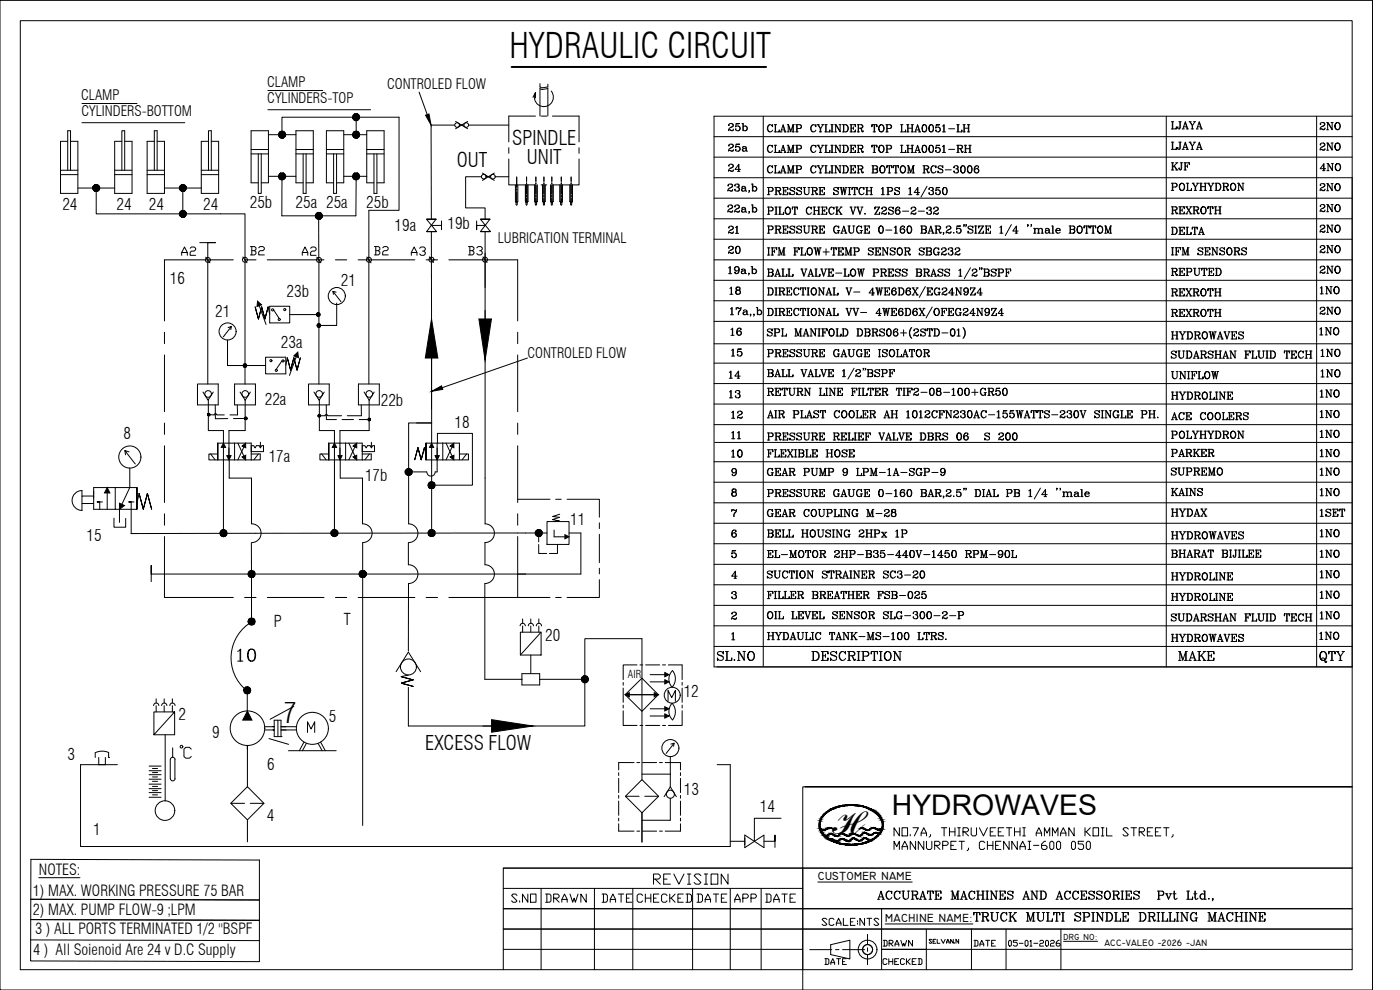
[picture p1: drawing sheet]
<svg xmlns="http://www.w3.org/2000/svg" width="420mm" height="297mm" viewBox="0 0 420 297" stroke-linecap="round" stroke-linejoin="round" font-family="sans-serif">
<defs><g id="words">
<text font-size="10.9" x="249.8" y="250.2">H</text>
<text font-size="10.4" x="152.9" y="17.4">HYDRAULIC CIRCUIT</text>
<text font-size="8.6" x="85.1" y="216.9">7</text>
<text font-size="8.5" x="267.7" y="244.5">HYDROWAVES</text>
<text font-size="7.1" x="70.2" y="199.7">10</text>
<g font-size="6.6">
<text x="394.8" y="200">QTY</text>
<text x="262.1" y="271.6">ACCURATE MACHINES AND ACCESSORIES Pvt Ltd.,</text>
</g>
<g font-size="6.2">
<text x="267.1" y="256.5">MANNURPET, CHENNAI-600 050</text>
<text x="194.7" y="266.3">REVISION</text>
</g>
<g font-size="6">
<text x="153.8" y="43.6">SPINDLE</text>
<text x="137.1" y="50.2">OUT</text>
<text x="158.2" y="49.1">UNIT</text>
<text x="127.6" y="224.9">EXCESS FLOW</text>
</g>
<g font-size="5.7">
<text x="350.3" y="46.2">LJAYA</text>
<text x="229" y="53.3">CLAMP CYLINDER BOTTOM RCS-3006</text>
<text x="217.3" y="58.9">23a,b</text>
<text x="217.3" y="65.3">22a,b</text>
<text x="395.1" y="64.9">2NO</text>
<text x="53.3" y="78">A2</text>
<text x="74.1" y="77.6">B2</text>
<text x="89.6" y="78">A2</text>
<text x="111.1" y="77.6">B2</text>
<text x="122.1" y="78">A3</text>
<text x="139.3" y="77.6">B3</text>
<text x="217.3" y="83.6">19a,b</text>
<text x="395.1" y="132.6">1NO</text>
<text x="350.3" y="143.9">SUPREMO</text>
<text x="350.3" y="156.3">HYDAX</text>
<text x="229" y="181">FILLER BREATHER FSB-025</text>
<text x="229" y="193.3">HYDAULIC TANK-MS-100 LTRS.</text>
<text x="214.1" y="199.3">SL.NO</text>
<text x="242.4" y="199.3">DESCRIPTION</text>
<text x="352.4" y="199.3">MAKE</text>
<text x="152.4" y="272">S.NO</text>
<text x="162.6" y="272">DRAWN</text>
<text x="179.6" y="272">DATE</text>
<text x="190.1" y="272">CHECKED</text>
<text x="207.8" y="272">DATE</text>
<text x="219.4" y="272">APP</text>
<text x="228.6" y="272">DATE</text>
<text x="291" y="277.6">TRUCK MULTI SPINDLE DRILLING MACHINE</text>
</g>
<g font-size="5.3">
<text x="217.3" y="40.6">25b</text>
<text x="229" y="40.9">CLAMP CYLINDER TOP LHA0051-LH</text>
<text x="350.3" y="39.9">LJAYA</text>
<text x="395.1" y="40.2">2NO</text>
<text x="217.3" y="46.6">25a</text>
<text x="229" y="46.9">CLAMP CYLINDER TOP LHA0051-RH</text>
<text x="395.1" y="46.2">2NO</text>
<text x="217.3" y="52.6">24</text>
<text x="350.3" y="52.2">KJF</text>
<text x="395.1" y="52.6">4NO</text>
<text x="350.3" y="58.2">POLYHYDRON</text>
<text x="395.1" y="58.6">2NO</text>
<text x="229" y="65.6">PILOT CHECK VV. Z2S6-2-32</text>
<text x="350.3" y="65.3">REXROTH</text>
<text x="217.3" y="71.3">21</text>
<text x="350.3" y="71.6">DELTA</text>
<text x="395.1" y="70.9">2NO</text>
<text x="217.3" y="77.3">20</text>
<text x="229" y="77.6">IFM FLOW+TEMP SENSOR SBG232</text>
<text x="350.3" y="77.6">IFM SENSORS</text>
<text x="395.1" y="76.9">2NO</text>
<text x="350.3" y="84">REPUTED</text>
<text x="395.1" y="83.3">2NO</text>
<text x="217.7" y="89.6">18</text>
<text x="350.3" y="90">REXROTH</text>
<text x="395.1" y="89.3">1NO</text>
<text x="395.1" y="95.6">2NO</text>
<text x="218" y="102">16</text>
<text x="350.3" y="96.3">REXROTH</text>
<text x="394.8" y="101.6">1NO</text>
<text x="218.4" y="107.9">15</text>
<text x="350.3" y="103">HYDROWAVES</text>
<text x="229" y="108.3">PRESSURE GAUGE ISOLATOR</text>
<text x="350.3" y="108.7">SUDARSHAN FLUID TECH</text>
<text x="395.1" y="108.3">1NO</text>
<text x="217.7" y="114.7">14</text>
<text x="229" y="119.9">RETURN LINE FILTER TIF2-08-100+GR50</text>
<text x="350.3" y="115">UNIFLOW</text>
<text x="395.1" y="114.3">1NO</text>
<text x="217.7" y="120.6">13</text>
<text x="350.3" y="121">HYDROLINE</text>
<text x="395.1" y="120.3">1NO</text>
<text x="218.4" y="126.6">12</text>
<text x="229" y="126.6">AIR PLAST COOLER AH 1012CFN230AC-155WATTS-230V SINGLE PH.</text>
<text x="350.3" y="127">ACE COOLERS</text>
<text x="395.1" y="126.6">1NO</text>
<text x="218.4" y="133">11</text>
<text x="229" y="133.3">PRESSURE RELIEF VALVE DBRS 06 S 200</text>
<text x="350.3" y="132.6">POLYHYDRON</text>
<text x="218.4" y="138.3">10</text>
<text x="229" y="143.9">GEAR PUMP 9 LPM-1A-SGP-9</text>
<text x="229" y="138.3">FLEXIBLE HOSE</text>
<text x="350.3" y="138.3">PARKER</text>
<text x="395.1" y="138.3">1NO</text>
<text x="395.1" y="143.9">1NO</text>
<text x="350.3" y="149.9">KAINS</text>
<text x="395.1" y="149.9">1NO</text>
<text x="229" y="156.3">GEAR COUPLING M-28</text>
<text x="395.1" y="156.3">1SET</text>
<text x="229" y="162.3">BELL HOUSING 2HPx 1P</text>
<text x="350.3" y="163">HYDROWAVES</text>
<text x="395.1" y="162.3">1NO</text>
<text x="229" y="168.6">EL-MOTOR 2HP-B35-440V-1450 RPM-90L</text>
<text x="350.3" y="168.3">BHARAT BIJILEE</text>
<text x="395.1" y="168.3">1NO</text>
<text x="229" y="174.6">SUCTION STRAINER SC3-20</text>
<text x="350.3" y="175.3">HYDROLINE</text>
<text x="395.1" y="174.6">1NO</text>
<text x="350.3" y="181.3">HYDROLINE</text>
<text x="395.1" y="180.6">1NO</text>
<text x="229" y="187">OIL LEVEL SENSOR SLG-300-2-P</text>
<text x="350.3" y="187.7">SUDARSHAN FLUID TECH</text>
<text x="395.1" y="187">1NO</text>
<text x="350.3" y="193.7">HYDROWAVES</text>
<text x="394.8" y="193">1NO</text>
<text x="245.5" y="279">SCALE:NTS</text>
</g>
<g font-size="4.9">
<text x="18.7" y="63">24</text>
<text x="35" y="63">24</text>
<text x="44.7" y="63">24</text>
<text x="61" y="63">24</text>
<text x="75" y="62.3">25b</text>
<text x="88.7" y="62.3">25a 25a</text>
<text x="109.9" y="62.3">25b</text>
<text x="118.4" y="69.4">19a</text>
<text x="134.3" y="68.7">19b</text>
<text x="51" y="85.3">16</text>
<text x="86" y="89.2">23b</text>
<text x="102.3" y="85.8">21</text>
<text x="64.6" y="95.1">21</text>
<text x="84.3" y="104.5">23a</text>
<text x="79.5" y="121.7">22a</text>
<text x="114.3" y="121.9">22b</text>
<text x="37" y="131.7">8</text>
<text x="136.4" y="128.4">18</text>
<text x="80.6" y="138.5">17a</text>
<text x="109.6" y="144.3">17b</text>
<text x="171.2" y="157.5">11</text>
<text x="26" y="162.3">15</text>
<text x="82.2" y="188">P</text>
<text x="103.2" y="187.6">T</text>
<text x="163.6" y="192.2">20</text>
<text x="205.2" y="209.1">12</text>
<text x="53.6" y="216.1">2</text>
<text x="63.7" y="221.5">9</text>
<text x="98.7" y="216.8">5</text>
<text x="20.3" y="227.9">3</text>
<text x="80.2" y="231">6</text>
<text x="205.3" y="238.7">13</text>
<text x="228" y="243.7">14</text>
<text x="28" y="250.4">1</text>
<text x="80.1" y="246.2">4</text>
<text x="263.9" y="285">DRAWN</text>
<text x="291" y="285">DATE</text>
<text x="246.2" y="290.7">DATE</text>
<text x="263.9" y="290.7">CHECKED</text>
</g>
<g font-size="4.6">
<text x="11.7" y="262.5">NOTES:</text>
<text x="9.9" y="269">1) MAX. WORKING PRESSURE 75 BAR</text>
<text x="9.9" y="274.6">2) MAX. PUMP FLOW-9 ;LPM</text>
<text x="10.6" y="280.2">3 ) ALL PORTS TERMINATED 1/2 ''BSPF</text>
<text x="9.9" y="286.7">4 ) All Soienoid Are 24 v D.C Supply</text>
</g>
<g font-size="4.3">
<text x="24.4" y="29.9">CLAMP</text>
<text x="80.2" y="26">CLAMP</text>
<text x="116.2" y="26.6">CONTROLED FLOW</text>
<text x="24.5" y="34.7">CYLINDERS-BOTTOM</text>
<text x="80.2" y="30.8">CYLINDERS-TOP</text>
<text x="149.4" y="72.9">LUBRICATION TERMINAL</text>
<text x="158.3" y="107.4">CONTROLED FLOW</text>
</g>
<g font-size="3.6">
<text x="245.4" y="264">CUSTOMER NAME</text>
<text x="265.6" y="276.6">MACHINE NAME:</text>
</g>
<text font-size="3.3" x="188.5" y="203.6">AIR</text>
<text font-size="2.8" x="331.4" y="283.7">ACC-VALEO -2026 -JAN</text>
<text font-size="2.7" x="319.2" y="281.9">DRG NO:</text>
</g></defs>
<!-- layer: 0 -->
<g fill="#000" stroke="#000" stroke-width=".3">
<path d="M83.7 40l1 .4h-1.1zM105.9 40l1 .4h-1.1zM105.9 34.7l1 .5h-1.1zM127.7 34.6l1-.4 .7 3.3zM28.9 56.4h1l-.1 .4zM54.9 56.4h1l-.1 .4zM83.7 52.5l1 .4h-1.1zM105.9 52.5l1 .4h-1.1zM54.9 64.2h1l-.1 .4zM94.7 64.4l1 .4h-1zM77.3 90.4l1.2 1.1-1.4 .5zM143.7 95.7h3.8l-1.9 12.4z"/>
<path d="M88.2 106.8l1.2-1.2 .2 1.7zM129.5 95.7l1.9 11.7h-3.8zM129.5 117.4l3-1.6 .4 1zM67.1 133l.6 1.2h-1.3zM68.1 136.7h1.2l-.6 1.3zM72.6 133.8l1.1-.8v1.4zM72.6 137.1l1.1-.5v1.4zM100.4 133l.6 1.2h-1.3zM101.4 136.7h1.3l-.7 1.3zM106 133.8l1.1-.8v1.4zM106 137.1l1.1-.5v1.4zM129.5 133l.6 1.2h-1.2z"/>
<path d="M130.6 136.7h1.2l-.6 1.3zM135.1 133.8l1.1-.8v1.4zM135.1 137.1l1.1-.5v1.4zM32.2 146.3l.8 1.6h-1.6zM35.9 151l1.4 .7-1.4 1.1zM122.6 141.6h1.1l-.1 .4zM129.5 145.6h1.1l-.1 .4zM67.1 160h1l-.1 .3zM75.5 172.2h1v.4zM100.4 159.9h1l-.1 .4zM108.8 172.2h1.1l-.1 .4zM108.9 172.2h1v.4z"/>
<path d="M129.5 159.9h1.1l-.1 .4zM161.7 159.9h1l-.1 .4zM169.5 160.4l1.3 .7-1.3 .6zM75.5 186.5h1v.4zM74.3 213.3l1.3 2.8h-2.7zM74.2 207.1h1l-.1 .4zM147.5 215.9l12.4 1.9-12.4 1.9zM175.5 203.8h1.1l-.1 .4zM187.6 208.4l1.2-.6v1.3zM196.3 207.8l1.3 .6-1.3 .7zM199.5 201.8l1.3 .6-1.3 .7zM199.5 203.9l1.3 .7-1.3 .6z"/>
<path d="M199.5 214.2l1.3 .6-1.3 .7zM199.5 212l1.3 .7-1.3 .6zM246.9 249.1h.6zM247.6 250.7h.7zM248.9 248.3h.3zM249.1 251.8h.3zM249.3 250h.3zM249.4 248.5l.6 .1zM249.4 251.7h.2zM250.7 250.9h.7zM250.7 252.5h.5zM252.7 251.6h.2z"/>
<path d="M254.1 252.4h.6zM254.1 250.8h.7zM254.2 250.8h.6zM255.9 250h.3zM256 251.4h.4zM256.4 250.2h.3zM257.5 250.8h.7zM257.6 252.3h.5zM257.7 252.3h.4zM257.7 252.3h.2zM257.9 250.7h.4zM258.6 248.4h.2z"/>
<path d="M258.9 248.5h.3zM259.5 251.4h.3zM260.1 249.1h.5zM260.8 252.2h.2zM262 248.3h.3zM262.8 249.8h.3zM263.6 249h.3zM263.6 250.1h.2zM263.6 249l.2 .1zM264.5 248.7h.1z"/>
<path d="M84.2 39.4l.5 1v-1zM83.9 39.7l.3-.3 .5 1zM83.9 39.7l-.2 .3 1 .4z"/>
<path d="M85.4 39.7l-.7 .7 .9-.4zM85 39.4l.4 .3-.7 .7zM84.7 39.4v1l.3-1z"/>
<path d="M105.8 35.2l.1 .3 1-.3zM105.9 35.5l1-.3-.8 .7zM106.1 35.9l.4 .2 .4-.9z"/>
<path d="M106.9 35.2l-.4 .9 .4 .1zM106.9 35.2l.4 .9-.4 .1zM106.9 35.2l.4 .9 .3-.2z"/>
<path d="M106.5 39.4l.4 1v-1zM106.1 39.7l.4-.3 .4 1zM106.1 39.7l-.2 .3 1 .4z"/>
<path d="M106.5 34.2l.4 1v-1.1zM106.1 34.4l.4-.2 .4 1zM106.1 34.4l-.2 .3 1 .5z"/>
<path d="M106.9 35.2l.7 .7 .2-.4zM106.9 35.2h1l-.1 .3zM106.9 35.2h1l-.1-.5z"/>
<path d="M107.6 39.7l-.7 .7 .9-.4zM107.3 39.4l.3 .3-.7 .7zM106.9 39.4v1l.4-1z"/>
<path d="M107.6 34.4l-.7 .8 .9-.5zM107.3 34.2l.3 .2-.7 .8zM106.9 34.1v1.1l.4-1z"/>
<path d="M27.9 56.8l.3 .3 .7-.7zM28.2 57.1l.7-.7-.4 1zM28.9 56.4l-.4 1 .4 .1z"/>
<path d="M28.2 55.7l-.3 .3 1 .4zM27.9 56l1 .4h-1.1zM27.8 56.4l.1 .4 1-.4z"/>
<path d="M28.9 56.4v1.1l.4-.1zM28.9 56.4l.7 .7-.3 .3zM28.9 56.4l.7 .7 .2-.3z"/>
<path d="M28.9 55.4v1l.4-1zM28.5 55.4h.4v1zM28.2 55.7l.7 .7-.4-1z"/>
<path d="M28.9 56.4h1l-.1-.4zM28.9 56.4l.7-.7 .2 .3zM29.3 55.4l-.4 1 .7-.7z"/>
<path d="M53.9 56.8l.2 .3 .8-.7zM54.1 57.1l.8-.7-.4 1zM54.9 56.4l-.4 1 .4 .1z"/>
<path d="M54.1 55.7l-.2 .3 1 .4zM53.9 56l1 .4h-1.1zM53.8 56.4l.1 .4 1-.4z"/>
<path d="M54.9 56.4v1.1l.4-.1zM54.9 56.4l.7 .7-.3 .3zM54.9 56.4l.7 .7 .2-.3z"/>
<path d="M54.9 55.4v1l.4-1zM54.5 55.4h.4v1zM54.1 55.7l.8 .7-.4-1z"/>
<path d="M54.9 56.4h1l-.1-.4zM54.9 56.4l.7-.7 .2 .3zM55.3 55.4l-.4 1 .7-.7z"/>
<path d="M83.6 52.9l.1 .4 1-.4zM83.7 53.3l1-.4-.8 .8zM84.7 52.9l-.8 .8 .3 .2z"/>
<path d="M83.6 40.4l.1 .4 1-.4zM83.7 40.8l1-.4-.8 .7zM83.9 41.1l.3 .3 .5-1z"/>
<path d="M84.7 52.9l-.5 1 .5 .1zM84.7 52.9l.3 1-.3 .1zM84.7 52.9l.3 1 .4-.2z"/>
<path d="M84.7 40.4l-.5 1 .5 .1zM84.7 40.4l.3 1-.3 .1zM84.7 40.4l.3 1 .4-.3z"/>
<path d="M84.2 51.9l.5 1v-1zM83.9 52.2l.3-.3 .5 1zM83.9 52.2l-.2 .3 1 .4z"/>
<path d="M84.7 52.9l.7 .8 .2-.4zM84.7 52.9h1l-.1 .4zM84.7 52.9h1l-.1-.4z"/>
<path d="M84.7 40.4l.7 .7 .2-.3zM84.7 40.4h1l-.1 .4zM84.7 40.4h1l-.1-.4z"/>
<path d="M85.4 52.2l-.7 .7 .9-.4zM85 51.9l.4 .3-.7 .7zM84.7 51.9v1l.3-1z"/>
<path d="M105.8 52.9l.1 .4 1-.4zM105.9 53.3l1-.4-.8 .8zM106.9 52.9l-.8 .8 .4 .2z"/>
<path d="M105.8 40.4l.1 .4 1-.4zM105.9 40.8l1-.4-.8 .7zM106.1 41.1l.4 .3 .4-1z"/>
<path d="M106.9 52.9l-.4 1 .4 .1zM106.9 52.9l.4 1-.4 .1zM106.9 52.9l.4 1 .3-.2z"/>
<path d="M106.9 40.4l-.4 1 .4 .1zM106.9 40.4l.4 1-.4 .1zM106.9 40.4l.4 1 .3-.3z"/>
<path d="M106.5 51.9l.4 1v-1zM106.1 52.2l.4-.3 .4 1zM106.1 52.2l-.2 .3 1 .4z"/>
<path d="M106.9 52.9l.7 .8 .2-.4zM106.9 52.9h1l-.1 .4zM106.9 52.9h1l-.1-.4z"/>
<path d="M106.9 40.4l.7 .7 .2-.3zM106.9 40.4h1l-.1 .4zM106.9 40.4h1l-.1-.4z"/>
<path d="M107.6 52.2l-.7 .7 .9-.4zM107.3 51.9l.3 .3-.7 .7zM106.9 51.9v1l.4-1z"/>
<path d="M53.9 64.6l.2 .3 .8-.7zM54.9 64.2l-.4 .9-.4-.2zM54.9 64.2l-.4 .9 .4 .1z"/>
<path d="M54.1 63.4l-.2 .4 1 .4zM53.9 63.8l1 .4h-1.1zM53.8 64.2l.1 .4 1-.4z"/>
<path d="M54.9 64.2v1l.4-.1zM54.9 64.2l.7 .7-.3 .2zM54.9 64.2l.7 .7 .2-.3z"/>
<path d="M54.9 63.1v1.1l.4-1zM54.5 63.2l.4-.1v1.1zM54.1 63.4l.8 .8-.4-1z"/>
<path d="M54.9 64.2h1l-.1-.4zM54.9 64.2l.7-.8 .2 .4zM55.3 63.2l-.4 1 .7-.8z"/>
<path d="M94.7 64.8v.4l1-.4zM94.7 65.2l1-.4-.7 .7zM95.7 64.8l-.7 .7 .3 .2z"/>
<path d="M95.7 64.8l-.4 .9 .4 .1zM95.7 64.8l.4 .9-.4 .1zM95.7 64.8l.4 .9 .3-.2z"/>
<path d="M95.3 63.8l.4 1v-1.1zM95 64l.3-.2 .4 1zM95 64l-.3 .4 1 .4z"/>
<path d="M95.7 64.8l.7 .7 .2-.3zM95.7 64.8h1l-.1 .4zM95.7 64.8h1l-.1-.4z"/>
<path d="M95.7 64.8l.9-.4-.2-.4zM96.1 63.8l.3 .2-.7 .8zM95.7 63.7v1.1l.4-1z"/>
<path d="M95 94.4l.1 .2 .4-.2zM95.1 94.6l.4-.2-.3 .4zM95.5 94.4l-.3 .4 .3 .1z"/>
<path d="M95.2 97.6v.3l.5-.3zM95.2 97.9l.5-.3-.3 .5zM95.7 97.6l-.3 .5 .3 .1z"/>
<path d="M95.2 93.9l.3 .5v-.6zM95.2 93.9l.3 .5-.4-.3zM95.1 94.1l-.1 .3h.5z"/>
<path d="M95.5 94.4v.5l.3-.1zM95.5 94.4l.5 .2-.2 .2zM95.5 94.4l.5 .2 .1-.2z"/>
<path d="M95.4 97.2l.3 .4v-.5zM95.4 97.2l.3 .4-.5-.2zM95.2 97.4v.2h.5z"/>
<path d="M95.7 97.6v.6l.3-.1zM95.7 97.6l.4 .3-.1 .2zM95.7 97.6l.4 .3 .1-.3z"/>
<path d="M95.5 94.4h.6l-.1-.3zM95.8 93.9l.2 .2-.5 .3zM95.5 93.8v.6l.3-.5z"/>
<path d="M95.7 97.6h.5l-.1-.2zM96 97.2l.1 .2-.4 .2zM95.7 97.1v.5l.3-.4z"/>
<path d="M73 109.7l.1 .2 .4-.2zM73.1 109.9l.4-.2-.3 .4zM73.5 109.7l-.3 .4 .3 .1z"/>
<path d="M73.2 109.2l.3 .5v-.5zM73.2 109.2l.3 .5-.4-.3zM73.1 109.4l-.1 .3h.5z"/>
<path d="M73.5 109.7v.5l.3-.1zM73.5 109.7l.5 .2-.2 .2zM73.5 109.7l.5 .2v-.2z"/>
<path d="M73.5 109.7h.5v-.3zM73.8 109.2l.2 .2-.5 .3zM73.5 109.2v.5l.3-.5z"/>
<path d="M62.3 124.4l.1 .2 .3-.2zM62.4 124.6l.3-.2-.2 .3zM62.7 124.4l-.2 .3h.2z"/>
<path d="M62.5 124.1l.2 .3v-.3zM62.5 124.1l.2 .3-.3-.2zM62.4 124.2l-.1 .2h.4z"/>
<path d="M62.7 124.4v.3h.1zM62.7 124.4l.2 .2-.1 .1zM62.7 124.4l.2 .2 .1-.2z"/>
<path d="M62.7 124.4h.3l-.1-.2zM62.8 124.1l.1 .1-.2 .2zM62.7 124.1v.3l.1-.3z"/>
<path d="M73.4 125.5l.1 .2 .3-.2zM73.5 125.7l.3-.2-.2 .3zM73.8 125.5l-.2 .3 .2 .1z"/>
<path d="M73.6 125.3l.2 .2v-.3zM73.6 125.3l.2 .2-.3-.1zM73.5 125.4l-.1 .1h.4z"/>
<path d="M73.8 125.5v.4l.2-.1zM73.8 125.5l.3 .2-.1 .1zM73.8 125.5l.3 .2 .1-.2z"/>
<path d="M73.8 125.5h.4l-.1-.1zM74 125.3l.1 .1-.3 .1zM73.8 125.2v.3l.2-.2z"/>
<path d="M95.5 124.7v.2l.3-.2zM95.5 124.9l.3-.2-.2 .3zM95.8 124.7l-.2 .3 .2 .1z"/>
<path d="M95.6 124.4l.2 .3v-.3zM95.6 124.4l.2 .3-.3-.1zM95.5 124.6v.1h.3z"/>
<path d="M95.8 124.7v.4l.2-.1zM95.8 124.7l.3 .2-.1 .1zM95.8 124.7l.3 .2v-.2z"/>
<path d="M95.8 124.7h.3v-.1zM96 124.4l.1 .2-.3 .1zM95.8 124.4v.3l.2-.3z"/>
<path d="M110.5 125.9v.2l.3-.2zM110.5 126.1l.3-.2-.1 .3zM110.8 125.9l-.1 .3h.1z"/>
<path d="M110.7 125.5l.1 .4v-.4zM110.7 125.5l.1 .4-.3-.2zM110.5 125.7v.2h.3z"/>
<path d="M110.8 125.9v.3h.2zM110.8 125.9l.3 .2-.1 .1zM110.8 125.9l.3 .2 .1-.2z"/>
<path d="M110.8 125.9h.4l-.1-.2zM111 125.5l.1 .2-.3 .2zM110.8 125.5v.4l.2-.4z"/>
<path d="M66.3 159.2l-.2 .4 1 .4zM66.1 159.6l1 .4h-1.1zM66 160l.1 .3 1-.3z"/>
<path d="M66.5 160l.1 .2 .5-.2zM66.6 160.2l.5-.2-.3 .4zM67.1 160l-.3 .4 .3 .1z"/>
<path d="M66.8 159.5l.3 .5v-.5zM66.8 159.5l.3 .5-.5-.3zM66.6 159.7l-.1 .3h.6z"/>
<path d="M67.1 158.9v1.1l.4-1zM66.7 159l.4-.1v1.1zM66.3 159.2l.8 .8-.4-1z"/>
<path d="M67.1 160h.5l-.1-.3zM67.4 159.5l.1 .2-.4 .3zM67.1 159.5v.5l.3-.5z"/>
<path d="M67.1 160h1l-.1-.4zM67.8 159.2l.2 .4-.9 .4zM67.5 159l-.4 1 .7-.8z"/>
<path d="M99.7 159.2l-.3 .3 1 .4zM99.4 159.5l1 .4h-1.1zM99.3 159.9l.1 .4 1-.4z"/>
<path d="M99.9 160v.2l.5-.2zM99.9 160.2l.5-.2-.2 .4zM100.4 160l-.2 .4 .2 .1z"/>
<path d="M100.2 159.5l.2 .5v-.5zM99.9 159.7l.3-.2 .2 .5zM99.9 159.7v.3h.5z"/>
<path d="M100.4 158.9v1l.4-1zM100 158.9h.4v1zM99.7 159.2l.7 .7-.4-1z"/>
<path d="M100.4 160h.5l-.1-.3zM100.7 159.5l.1 .2-.4 .3zM100.4 159.5v.5l.3-.5z"/>
<path d="M100.4 159.9h1l-.1-.4zM100.4 159.9l.7-.7 .2 .3zM100.8 158.9l-.4 1 .7-.7z"/>
<path d="M121.7 142l.2 .4 .7-.8zM122.6 141.6l-.3 1-.4-.2zM122.6 141.6l-.3 1h.3z"/>
<path d="M121.9 140.9l-.2 .3 .9 .4zM121.7 141.2l.9 .4h-1zM121.6 141.6l.1 .4 .9-.4z"/>
<path d="M122.1 141.6l.1 .3 .5-.3zM122.2 141.9l.5-.3-.3 .5zM122.7 141.6l-.3 .5h.3z"/>
<path d="M122.6 141.6v1h.4zM122.6 141.6l.8 .8-.4 .2zM122.6 141.6l.8 .8 .2-.4z"/>
<path d="M122.4 141.2l.3 .4v-.5zM122.2 141.3l.2-.1 .3 .4zM122.2 141.3l-.1 .3h.6z"/>
<path d="M122.7 141.6v.5h.2zM122.7 141.6l.4 .3-.2 .2zM122.7 141.6l.4 .3 .1-.3z"/>
<path d="M122.6 140.6v1l.4-.9zM122.3 140.7l.3-.1v1zM121.9 140.9l.7 .7-.3-.9z"/>
<path d="M122.7 141.6h.5l-.1-.3zM122.9 141.2l.2 .1-.4 .3zM122.7 141.1v.5l.2-.4z"/>
<path d="M122.6 141.6h1.1l-.1-.4zM122.6 141.6l.8-.7 .2 .3zM123 140.7l-.4 .9 .8-.7z"/>
<path d="M128.6 146l.2 .3 .7-.7zM128.8 146.3l.7-.7-.4 .9zM129.5 145.6l-.4 .9 .4 .1z"/>
<path d="M128.8 159.2l-.2 .3 .9 .4zM128.6 159.5l.9 .4h-1zM128.5 159.9l.1 .4 .9-.4z"/>
<path d="M128.8 144.9l-.2 .3 .9 .4zM128.6 145.2l.9 .4h-1zM128.5 145.6l.1 .4 .9-.4z"/>
<path d="M129 160l.1 .2 .4-.2zM129.1 160.2l.4-.2-.2 .4zM129.5 160l-.2 .4 .2 .1z"/>
<path d="M129 145.6l.1 .3 .4-.3zM129.1 145.9l.4-.3-.2 .4zM129.5 145.6l-.2 .4 .2 .1z"/>
<path d="M129.3 159.5l.2 .5v-.5zM129.3 159.5l.2 .5-.4-.3zM129.1 159.7l-.1 .3h.5z"/>
<path d="M129.3 145.1l.2 .5v-.5zM129.3 145.1l.2 .5-.4-.3zM129.1 145.3l-.1 .3h.5z"/>
<path d="M129.5 145.6v.5l.3-.1zM129.5 145.6l.5 .3-.2 .1zM129.5 145.6l.5 .3 .1-.3z"/>
<path d="M129.5 145.6v1l.4-.1zM129.5 145.6l.8 .7-.4 .2zM129.5 145.6l.8 .7 .2-.3z"/>
<path d="M129.5 158.9v1l.4-1zM129.1 158.9h.4v1zM128.8 159.2l.7 .7-.4-1z"/>
<path d="M129.5 144.6v1l.4-1zM129.1 144.6h.4v1zM128.8 144.9l.7 .7-.4-1z"/>
<path d="M129.5 160h.6l-.1-.3zM129.8 159.5l.2 .2-.5 .3zM129.5 159.5v.5l.3-.5z"/>
<path d="M129.5 145.6h.6l-.1-.3zM129.8 145.1l.2 .2-.5 .3zM129.5 145.1v.5l.3-.5z"/>
<path d="M129.5 159.9h1.1l-.1-.4zM129.5 159.9l.8-.7 .2 .3zM129.9 158.9l-.4 1 .8-.7z"/>
<path d="M129.5 145.6h1.1l-.1-.4zM129.5 145.6l.8-.7 .2 .3zM129.9 144.6l-.4 1 .8-.7z"/>
<path d="M161 159.2l-.3 .3 1 .4zM160.7 159.5l1 .4h-1zM160.7 159.9v.4l1-.4z"/>
<path d="M161.7 158.9v1l.4-1zM161.3 158.9h.4v1zM161 159.2l.7 .7-.4-1z"/>
<path d="M161.7 159.9h1l-.1-.4zM161.7 159.9l.7-.7 .2 .3zM162.1 158.9l-.4 1 .7-.7z"/>
<path d="M66.1 160.3l.2 .4 .8-.7zM66.3 160.7l.8-.7-.4 .9zM67.1 160l-.4 .9 .4 .1z"/>
<path d="M67.1 160v.5l.3-.1zM67.1 160l.4 .2-.1 .2zM67.1 160l.4 .2 .1-.2z"/>
<path d="M67.1 160v1l.4-.1zM67.1 160l.7 .7-.3 .2zM67.1 160l.7 .7 .2-.4z"/>
<path d="M74.5 172.6l.3 .4 .7-.8zM74.8 173l.7-.8-.4 1zM75.5 172.2l-.4 1 .4 .1z"/>
<path d="M74.8 171.5l-.3 .3 1 .4zM74.5 171.8l1 .4h-1zM74.5 172.2v.4l1-.4z"/>
<path d="M75.1 172.2l.1 .2 .3-.2zM75.2 172.4l.3-.2-.2 .3zM75.5 172.2l-.2 .3 .2 .1z"/>
<path d="M75.3 171.9l.2 .3v-.3zM75.3 171.9l.2 .3-.3-.1zM75.2 172.1l-.1 .1h.4z"/>
<path d="M75.5 172.2v.4l.1-.1zM75.5 172.2l.3 .2-.2 .1zM75.5 172.2l.3 .2 .1-.2z"/>
<path d="M75.5 172.2v1.1l.4-.1zM75.5 172.2l.7 .8-.3 .2zM75.5 172.2l.7 .8 .3-.4z"/>
<path d="M75.5 172.2h.4l-.1-.1zM75.6 171.9l.2 .2-.3 .1zM75.5 171.9v.3l.1-.3z"/>
<path d="M75.5 171.2v1l.4-.9zM75.1 171.3l.4-.1v1zM74.8 171.5l.7 .7-.4-.9z"/>
<path d="M75.5 172.2h1v-.4zM75.5 172.2l.7-.7 .3 .3zM75.9 171.3l-.4 .9 .7-.7z"/>
<path d="M99.4 160.3l.3 .4 .7-.8zM100.4 159.9l-.4 1-.3-.2zM100.4 159.9l-.4 1 .4 .1z"/>
<path d="M100.4 159.9v1.1l.4-.1zM100.4 159.9l.7 .8-.3 .2zM100.4 159.9l.7 .8 .2-.4z"/>
<path d="M100.4 160v.5l.3-.1zM100.4 160l.4 .2-.1 .2zM100.4 160l.4 .2 .1-.2z"/>
<path d="M107.9 172.6l.2 .4 .7-.8zM108.1 173l.7-.8-.4 1zM108.8 172.2l-.4 1 .4 .1z"/>
<path d="M107.9 172.6l.3 .4 .7-.8zM108.2 173l.7-.8-.4 1zM108.9 172.2l-.4 1 .4 .1z"/>
<path d="M108.1 171.5l-.2 .3 .9 .4zM107.9 171.8l.9 .4h-1zM107.8 172.2l.1 .4 .9-.4z"/>
<path d="M108.2 171.5l-.3 .3 1 .4zM107.9 171.8l1 .4h-1zM107.9 172.2v.4l1-.4z"/>
<path d="M108.3 172.2l.1 .3 .4-.3zM108.4 172.5l.4-.3-.3 .5zM108.8 172.2l-.3 .5h.3z"/>
<path d="M108.5 172.2l.1 .2 .3-.2zM108.6 172.4l.3-.2-.2 .3zM108.9 172.2l-.2 .3 .2 .1z"/>
<path d="M108.5 171.8l.3 .4v-.5zM108.5 171.8l.3 .4-.4-.2zM108.4 172l-.1 .2h.5z"/>
<path d="M108.8 172.2v.5h.3zM108.8 172.2l.5 .3-.2 .2zM108.8 172.2l.5 .3v-.3z"/>
<path d="M108.8 172.2v1.1l.4-.1zM108.8 172.2l.8 .8-.4 .2zM108.8 172.2l.8 .8 .2-.4z"/>
<path d="M108.7 171.9l.2 .3v-.3zM108.7 171.9l.2 .3-.3-.1zM108.6 172.1l-.1 .1h.4z"/>
<path d="M108.9 172.2v.4l.2-.1zM108.9 172.2l.3 .2-.1 .1zM108.9 172.2l.3 .2 .1-.2z"/>
<path d="M108.9 172.2v1.1l.4-.1zM108.9 172.2l.7 .8-.3 .2zM108.9 172.2l.7 .8 .3-.4z"/>
<path d="M108.8 171.2v1l.4-.9zM108.4 171.3l.4-.1v1zM108.1 171.5l.7 .7-.4-.9z"/>
<path d="M108.9 172.2h.4l-.1-.1zM109.1 171.9l.1 .2-.3 .1zM108.9 171.9v.3l.2-.3z"/>
<path d="M108.9 171.2v1l.4-.9zM108.5 171.3l.4-.1v1zM108.2 171.5l.7 .7-.4-.9z"/>
<path d="M108.8 172.2h.5v-.2zM109.1 171.8l.2 .2-.5 .2zM108.8 171.7v.5l.3-.4z"/>
<path d="M108.8 172.2h1.1l-.1-.4zM109.6 171.5l.2 .3-1 .4zM109.2 171.3l-.4 .9 .8-.7z"/>
<path d="M108.9 172.2h1v-.4zM108.9 172.2l.7-.7 .3 .3zM109.3 171.3l-.4 .9 .7-.7z"/>
<path d="M128.6 160.3l.2 .4 .7-.8zM128.8 160.7l.7-.8-.4 1zM129.5 159.9l-.4 1 .4 .1z"/>
<path d="M129.5 160v.5l.3-.1zM129.5 160l.5 .2-.2 .2zM129.5 160l.5 .2 .1-.2z"/>
<path d="M129.5 159.9v1.1l.4-.1zM129.5 159.9l.8 .8-.4 .2zM129.5 159.9l.8 .8 .2-.4z"/>
<path d="M160.7 160.3l.3 .4 .7-.8zM161.7 159.9l-.4 1-.3-.2zM161.7 159.9l-.4 1 .4 .1z"/>
<path d="M161.7 159.9v1.1l.4-.1zM161.7 159.9l.7 .8-.3 .2zM161.7 159.9l.7 .8 .2-.4z"/>
<path d="M74.5 186.9l.3 .3 .7-.7zM74.8 187.2l.7-.7-.4 .9zM75.5 186.5l-.4 .9 .4 .1z"/>
<path d="M74.8 185.7l-.3 .4 1 .4zM74.5 186.1l1 .4h-1zM74.5 186.5v.4l1-.4z"/>
<path d="M75 186.5l.1 .3 .4-.3zM75.1 186.8l.4-.3-.3 .4zM75.5 186.5l-.3 .4 .3 .1z"/>
<path d="M75.2 186l.3 .5v-.5zM75.2 186l.3 .5-.4-.3zM75.1 186.2l-.1 .3h.5z"/>
<path d="M75.5 186.5v.5l.3-.1zM75.5 186.5l.4 .3-.1 .1zM75.5 186.5l.4 .3 .1-.3z"/>
<path d="M75.5 186.5v1l.4-.1zM75.5 186.5l.7 .7-.3 .2zM75.5 186.5l.7 .7 .3-.3z"/>
<path d="M75.5 185.4v1.1l.4-1zM75.1 185.5l.4-.1v1.1zM74.8 185.7l.7 .8-.4-1z"/>
<path d="M75.5 186.5h.5l-.1-.3zM75.8 186l.1 .2-.4 .3zM75.5 186v.5l.3-.5z"/>
<path d="M75.5 186.5h1v-.4zM76.2 185.7l.3 .4-1 .4zM75.9 185.5l-.4 1 .7-.8z"/>
<path d="M73.2 207.5l.2 .4 .8-.8zM73.4 207.9l.8-.8-.4 1zM74.2 207.1l-.4 1 .4 .1z"/>
<path d="M73.4 206.4l-.2 .3 1 .4zM73.2 206.7l1 .4h-1zM73.2 207.1v.4l1-.4z"/>
<path d="M74.2 207.1v1.1l.4-.1zM74.2 207.1l.7 .8-.3 .2zM74.2 207.1l.7 .8 .2-.4z"/>
<path d="M74.2 206.1v1l.4-1zM73.8 206.1h.4v1zM73.4 206.4l.8 .7-.4-1z"/>
<path d="M74.2 207.1h1l-.1-.4zM74.2 207.1l.7-.7 .2 .3zM74.6 206.1l-.4 1 .7-.7z"/>
<path d="M174.6 204.2l.2 .3 .7-.7zM174.8 204.5l.7-.7-.4 1zM175.5 203.8l-.4 1 .4 .1z"/>
<path d="M174.8 203.1l-.2 .3 .9 .4zM174.6 203.4l.9 .4h-1zM174.5 203.8l.1 .4 .9-.4z"/>
<path d="M175 203.8l.1 .3 .4-.3zM175.1 204.1l.4-.3-.2 .5zM175.5 203.8l-.2 .5h.2z"/>
<path d="M175.3 203.4l.2 .4v-.5zM175.3 203.4l.2 .4-.4-.2zM175.1 203.6l-.1 .2h.5z"/>
<path d="M175.5 203.8v.5h.3zM175.5 203.8l.5 .3-.2 .2zM175.5 203.8l.5 .3 .1-.3z"/>
<path d="M175.5 203.8v1.1l.4-.1zM175.5 203.8l.8 .7-.4 .3zM175.5 203.8l.8 .7 .2-.3z"/>
<path d="M175.5 202.8v1l.4-1zM175.1 202.8h.4v1zM174.8 203.1l.7 .7-.4-1z"/>
<path d="M175.5 203.8h.6l-.1-.2zM175.8 203.4l.2 .2-.5 .2zM175.5 203.3v.5l.3-.4z"/>
<path d="M175.5 203.8h1.1l-.1-.4zM175.5 203.8l.8-.7 .2 .3zM175.9 202.8l-.4 1 .8-.7z"/>
<path d="M245.9 246.9h.2zM245.9 246.9h.2z"/>
<path d="M245.8 247.5l.3 .6v-.6zM245.8 247.5l.3 .6h-.2z"/>
<path d="M245.9 246.9l.2 .6v-.6zM245.9 246.9l.2 .6h-.3z"/>
<path d="M245.9 248.1h.2zM245.9 248.1h.2z"/>
<path d="M245.9 248.1l.4 .5-.2-.5zM245.9 248.1l.4 .5h-.3z"/>
<path d="M246.2 248.4l.2 .2zM246.2 248.4l.2 .2z"/>
<path d="M246 246.4l.1 .5 .2-.5zM246 246.4l.1 .5h-.2z"/>
<path d="M246 248.6l.3 .1zM246 248.6l.3 .1z"/>
<path d="M246 246.3h.3zM246 246.3l.3 .1z"/>
<path d="M246 248.7l.5 .5-.2-.5zM246 248.7l.5 .5h-.3z"/>
<path d="M246.3 248.6l.3 .2zM246.3 248.6l.3 .2z"/>
<path d="M246.2 245.8l.1 .5 .2-.5zM246.2 245.8l.1 .5h-.3z"/>
<path d="M246.2 249.2l.3 .1zM246.2 249.2l.3 .1z"/>
<path d="M246.3 245.7h.2zM246.3 245.7l.2 .1z"/>
<path d="M246.3 249.3l.5 .4-.3-.4zM246.3 249.3l.5 .4h-.3z"/>
<path d="M246.4 248.8l.4 .1zM246.4 248.8l.4 .1z"/>
<path d="M246.5 245.3v.4l.3-.4zM246.5 245.3v.4h-.2z"/>
<path d="M246.5 249.7l.4 .1zM246.5 249.7l.4 .1z"/>
<path d="M246.6 248.9l.3 .1zM246.6 248.9l.3 .1z"/>
<path d="M246.7 249h.3zM246.7 249h.3z"/>
<path d="M246.9 249.1l.4 .1zM247.1 249.2h.2z"/>
<path d="M246.5 245.1l.3 .2 .1-.2zM246.5 245.1l.3 .2h-.3z"/>
<path d="M246.5 249.8l.6 .4-.2-.4zM246.5 249.8l.6 .4h-.3z"/>
<path d="M246.7 249l.5 .1zM246.7 249l.5 .1z"/>
<path d="M246.8 244.8l.1 .3 .2-.3zM246.8 244.8l.1 .3h-.4z"/>
<path d="M246.8 250.2l.5 .2zM246.8 250.2l.5 .2z"/>
<path d="M247 244.6l.1 .2 .2-.2zM247 244.6l.1 .2h-.3z"/>
<path d="M247 250.4l.6 .3-.3-.3zM247 250.4l.6 .3h-.3z"/>
<path d="M246.8 249.1h.7zM246.8 249.1h.7z"/>
<path d="M246.8 249.1h.8zM246.8 249.1h.7z"/>
<path d="M247.3 244.3v.3l.3-.3zM247.3 244.3v.3h-.3z"/>
<path d="M247.3 250.7l.6 .2zM247.3 250.7l.6 .2z"/>
<path d="M247.4 249h.2zM247.2 249.1h.4z"/>
<path d="M247.6 250.6l.1 .1zM247.6 250.6l.1 .1z"/>
<path d="M247.6 250.7l.4 .1zM247.7 250.8h.3z"/>
<path d="M247.6 250.7h.2zM247.6 250.7h.2z"/>
<path d="M247.6 248.9h.2zM247.4 249h.2z"/>
<path d="M247.4 244.1l.2 .2 .3-.2zM247.4 244.1l.2 .2h-.3z"/>
<path d="M247.4 250.9l.8 .3-.3-.3zM247.4 250.9l.8 .3z"/>
<path d="M247.8 248.8h.2zM247.6 248.9h.2z"/>
<path d="M247.8 248.8h.3zM247.8 248.8h.2z"/>
<path d="M247.8 243.8l.1 .3 .3-.3zM247.4 244.1l.4-.3 .1 .3z"/>
<path d="M247.8 251.2l.7 .2zM247.8 251.2l.7 .2z"/>
<path d="M247.6 250.7h.8zM247.6 250.7h.7z"/>
<path d="M248 250.7h.4zM247.8 250.7h.6z"/>
<path d="M248.2 248.5l-.1 .3 .4-.3zM247.8 248.8l.4-.3z"/>
<path d="M248 243.6l.2 .2 .3-.2zM247.8 243.8l.2-.2 .2 .2z"/>
<path d="M248 251.4l.8 .2zM248 251.4l.8 .2z"/>
<path d="M248.3 250.6h.2zM248 250.7h.4z"/>
<path d="M248.3 248.5h.3zM248.2 248.5h.3z"/>
<path d="M248.4 248.4h.3zM248.3 248.5h.3z"/>
<path d="M248.6 250.4h.2zM248.6 250.4h.2z"/>
<path d="M248.6 250.4l-.1 .2 .3-.2zM248.3 250.6l.3-.2z"/>
<path d="M248.4 243.4l.1 .2 .3-.2zM248 243.6l.4-.2 .1 .2z"/>
<path d="M248.4 251.6l.8 .2zM248.4 251.6l.8 .2z"/>
<path d="M248.5 248.4h.5zM248.4 248.4h.3z"/>
<path d="M248.8 250.3v.1l.2-.1zM248.6 250.4l.2-.1z"/>
<path d="M248.9 248.3h.5zM248.6 248.3h.8z"/>
<path d="M248.7 243.2l.1 .2 .4-.2zM248.4 243.4l.3-.2 .1 .2z"/>
<path d="M248.7 251.8l.8 .2zM248.7 251.8l.8 .2z"/>
<path d="M249.3 250h.3zM249.3 250h.3z"/>
<path d="M249 250.2h.3zM249 250.2h.5z"/>
<path d="M249 250.2h.3zM248.8 250.3h.2z"/>
<path d="M248.6 248.3l.9 .1zM248.6 248.3l.9 .1z"/>
<path d="M249.4 248.5l.6 .1zM249.7 248.6h.3z"/>
<path d="M248.6 248.4h.9zM248.5 248.4h1z"/>
<path d="M249 243l.2 .2 .3-.2zM248.7 243.2l.3-.2 .2 .2z"/>
<path d="M249 252l.9 .2zM249 252l.9 .2z"/>
<path d="M249 248.4h.6zM249 248.4h.6z"/>
<path d="M249.1 251.8h.4zM249.1 251.8h.3zM249.1 251.8h.3z"/>
<path d="M249.2 248.4l.5 .1zM249.2 248.4l.5 .1z"/>
<path d="M249.4 251.7h.2zM249.3 251.7h.3zM249.3 251.7h.3zM249.3 251.7h.3z"/>
<path d="M249.3 250l.4 .1zM249.1 250.1h.6z"/>
<path d="M249.3 251.7l.5 .1zM249.1 251.8h.7z"/>
<path d="M249.1 250.1l.7 .1zM249 250.2h.8z"/>
<path d="M249.5 250.2h.3zM249.5 250.2h.3z"/>
<path d="M249.5 250.2h.4zM249.5 250.2h.4z"/>
<path d="M249.6 250.2l.3 .1zM249.6 250.2l.3 .1z"/>
<path d="M249.5 251.8h.4zM249.5 251.8h.4z"/>
<path d="M249.5 251.8h.4zM249.5 251.8h.4z"/>
<path d="M249.6 251.8l.4 .1zM249.6 251.8l.4 .1z"/>
<path d="M249.7 250.3l.4 .1zM249.7 250.3l.4 .1z"/>
<path d="M249.3 242.8l.2 .2 .4-.2zM249 243l.3-.2 .2 .2z"/>
<path d="M249.3 252.2l.9 .1zM249.3 252.2l.9 .1z"/>
<path d="M249.8 251.9l.4 .2zM249.8 251.9l.4 .2z"/>
<path d="M249.9 250.4l.5 .2zM249.9 250.4l.5 .2z"/>
<path d="M249.6 242.6h.6zM249.3 242.8h.6z"/>
<path d="M249.6 252.3l1.2 .3zM249.6 252.3l1.2 .3z"/>
<path d="M250 252.1l.4 .1zM250 252.1l.4 .1z"/>
<path d="M250.1 250.6l.5 .1zM250.1 250.6l.5 .1z"/>
<path d="M250.1 252.2l.5 .1zM250.1 252.2l.5 .1z"/>
<path d="M250.3 250.7h.4zM250.3 250.7h.4z"/>
<path d="M250.6 250.9h.5zM250.6 250.9h.5z"/>
<path d="M250.4 252.3l.4 .1zM250.4 252.3l.4 .1z"/>
<path d="M250.4 250.7l.4 .1zM250.4 250.7l.4 .1z"/>
<path d="M250.7 250.9h.6zM250.9 250.9h.4z"/>
<path d="M250.7 252.5h.5zM250.8 252.5h.4z"/>
<path d="M250.5 252.4h.5zM250.5 252.4h.5z"/>
<path d="M250.5 250.8l.6 .1zM250.5 250.8l.6 .1z"/>
<path d="M250.1 242.4l.1 .2 .6-.2zM249.6 242.6l.5-.2 .1 .2z"/>
<path d="M250.1 252.6h.9zM250.1 252.6h.9z"/>
<path d="M250.3 242.3h.7zM250.1 242.4h.7z"/>
<path d="M250.3 252.6l1.5 .3zM250.3 252.6l1.5 .3z"/>
<path d="M251.1 250.9h.4zM251.1 250.9h.4z"/>
<path d="M250.6 252.5h.8zM250.6 252.5h.6z"/>
<path d="M250.6 252.4h.8zM250.6 252.4l.8 .1z"/>
<path d="M250.5 252.4h1zM250.5 252.4h.9z"/>
<path d="M250.6 250.9h.9zM250.6 250.9h.8z"/>
<path d="M251.2 250.8h.3zM251.1 250.9h.4z"/>
<path d="M251.6 250.6h.2zM251.6 250.6h.2z"/>
<path d="M251.3 252.3h.3zM251 252.4h.5z"/>
<path d="M251.4 250.8h.2zM251.2 250.8h.3z"/>
<path d="M251.6 250.6h.2zM251.4 250.8h.2z"/>
<path d="M250.9 242.1l.1 .2 .8-.2zM250.3 242.3l.6-.2 .1 .2z"/>
<path d="M250.9 252.9h.9zM250.9 252.9h.9z"/>
<path d="M251 242.1h.8zM251 242.1h.8z"/>
<path d="M251 252.9l1.7 .2zM251 252.9l1.7 .2z"/>
<path d="M251.7 252.1l-.1 .2 .3-.2zM251.3 252.3l.4-.2z"/>
<path d="M252 252l-.1 .1 .3-.1zM251.7 252.1l.3-.1z"/>
<path d="M252.1 250.3l-.3 .3 .5-.3zM251.6 250.6l.5-.3z"/>
<path d="M252.1 250.3h.2zM252.1 250.3h.2z"/>
<path d="M252.1 251.9h.2zM252 252h.2z"/>
<path d="M252.4 251.7h.5zM252.4 251.7h.5z"/>
<path d="M252.3 250.1h.2zM252.1 250.3l.2-.2z"/>
<path d="M252.3 251.8h.3zM252.1 251.9h.2z"/>
<path d="M252.6 250h.2zM252.6 250h.2z"/>
<path d="M252.3 250.1h.3zM252.3 250.1h.4z"/>
<path d="M252.3 250.1h.3zM252.3 250.1h.2z"/>
<path d="M251.6 241.9l.2 .2 .9-.2zM251 242.1l.6-.2 .2 .2z"/>
<path d="M251.6 253.1h1.4zM251.6 253.1h1.4z"/>
<path d="M252.7 251.6h.2zM252.7 251.6h.2z"/>
<path d="M252.4 251.7h.3zM252.4 251.7h.5z"/>
<path d="M252.4 251.7h.3zM252.4 251.7l.2 .1z"/>
<path d="M252.5 250l.5 .1zM252.3 250.1h.7z"/>
<path d="M252.9 251.7h.3zM252.9 251.7h.3z"/>
<path d="M252.7 251.6h.4zM252.6 251.6h.5z"/>
<path d="M251.8 241.9h1.2zM251.6 241.9h1.1z"/>
<path d="M251.8 253.1l1.8 .1zM251.8 253.1l1.8 .1z"/>
<path d="M252.3 250.1h.8zM252.3 250.1h.8z"/>
<path d="M252.6 251.6l.6 .1zM252.5 251.7h.7z"/>
<path d="M252.7 250.1h.4zM252.7 250.1h.4z"/>
<path d="M252.7 250.1h.5zM252.7 250.1h.5z"/>
<path d="M252.5 251.7h.7zM252.4 251.7h.8z"/>
<path d="M252.9 250.1l.5 .2zM252.9 250.1l.5 .2z"/>
<path d="M252.9 251.7l.5 .1zM252.9 251.7l.5 .1z"/>
<path d="M253.2 250.3l.4 .1zM253.2 250.3l.4 .1z"/>
<path d="M253.2 251.8l.4 .2zM253.2 251.8l.4 .2z"/>
<path d="M253.4 250.4l.5 .2zM253.4 250.4l.5 .2z"/>
<path d="M252.2 241.8h1.4zM251.8 241.9h1.2z"/>
<path d="M252.2 253.2l2.3 .1zM252.2 253.2l2.3 .1z"/>
<path d="M253.4 252h.3zM253.4 252h.3z"/>
<path d="M253.5 252l.5 .2zM253.5 252l.5 .2z"/>
<path d="M253.7 250.6h.4zM253.7 250.6h.4z"/>
<path d="M253.9 252.3h.3zM253.9 252.3h.3z"/>
<path d="M253.8 252.2l.4 .1zM253.8 252.2l.4 .1z"/>
<path d="M254.1 252.4l.5 .1zM254.3 252.5h.3z"/>
<path d="M253.8 250.6l.6 .1zM253.8 250.6l.6 .1z"/>
<path d="M254.2 250.8l.4 .1zM254.3 250.9h.3z"/>
<path d="M253.9 252.3l.4 .1zM253.9 252.3l.4 .1z"/>
<path d="M254 250.7l.4 .1zM254 250.7l.4 .1z"/>
<path d="M252.6 241.7h1.9zM252.2 241.8h1.4z"/>
<path d="M252.6 253.3l2.6 .1zM252.6 253.3l2.6 .1z"/>
<path d="M254.5 253.6h1.9zM254.5 253.6h1.9z"/>
<path d="M254.1 252.4h.6zM254.1 252.4h.7z"/>
<path d="M254.4 250.7l.4 .1zM254.4 250.7l.4 .1z"/>
<path d="M254 250.8h.8zM254 250.8h.8zM254.1 250.8h.7z"/>
<path d="M254 252.4h.8zM254 252.4h.8z"/>
<path d="M254.6 250.7h.3zM254.4 250.7h.4z"/>
<path d="M254.6 252.3h.3zM254.3 252.4h.5z"/>
<path d="M254.8 252.3h.2zM254.6 252.3h.3z"/>
<path d="M254.9 250.6h.2zM254.6 250.7l.3-.1z"/>
<path d="M252.6 241.7h2.6zM252.6 241.7h1.9z"/>
<path d="M252.6 253.4h2.8zM252.6 253.4h2.8z"/>
<path d="M254.9 252.2h.3zM254.8 252.3h.2z"/>
<path d="M255.1 250.5h.2zM254.9 250.6l.2-.1z"/>
<path d="M255.1 250.4h.3zM255.1 250.4l.2 .1z"/>
<path d="M255.1 252h.3zM254.9 252.2h.3z"/>
<path d="M254.5 241.5h1.9zM254.5 241.5h1.9zM254.5 241.5h1.9z"/>
<path d="M252.7 241.7h2.7zM252.6 241.7h2.6zM252.6 241.7h2.6zM252.6 241.7h2.6z"/>
<path d="M255.3 250.3h.2zM255.1 250.4h.3z"/>
<path d="M255.4 250.2h.3zM255.3 250.3h.2z"/>
<path d="M255.4 250.2h.3zM255.4 250.2h.3z"/>
<path d="M255.7 251.7l-.3 .3 .4-.3zM255.1 252l.6-.3z"/>
<path d="M255.6 250.1h.3zM255.6 250.1h.4z"/>
<path d="M255.6 250.1h.3zM255.4 250.2h.3z"/>
<path d="M255.8 251.6h.2zM255.7 251.7l.1-.1z"/>
<path d="M255.8 251.6h.3zM255.8 251.6h.4z"/>
<path d="M255.8 251.6h.3zM255.8 251.6h.2z"/>
<path d="M255.8 251.5l.4 .1zM255.8 251.5l.4 .1z"/>
<path d="M255.9 250l.6 .1zM255.7 250.1h.8zM255.7 250.1h.8zM255.7 250.1h.8z"/>
<path d="M254.5 241.5h2.8zM253.6 241.5h3.7zM253.6 241.5h3.7zM253.6 241.5h3.7z"/>
<path d="M256 251.4h.4zM256 251.4h.4z"/>
<path d="M256 251.4l.5 .1zM255.8 251.5h.7z"/>
<path d="M255.7 250.1h.8zM255.6 250.1h.9z"/>
<path d="M256 250.1h.5zM256 250.1h.5z"/>
<path d="M256.1 250.1h.5zM256.1 250.1h.5z"/>
<path d="M256.2 251.5l.4 .1zM256.2 251.5l.4 .1z"/>
<path d="M256.2 250.1l.5 .1zM256.2 250.1l.5 .1zM256.4 250.2h.3z"/>
<path d="M256.2 251.6h.4zM256.2 251.6h.4z"/>
<path d="M256.3 251.6h.4zM256.3 251.6h.4z"/>
<path d="M256.5 251.6l.4 .2zM256.5 251.6l.4 .2z"/>
<path d="M256.5 250.2l.4 .1zM256.5 250.2l.4 .1z"/>
<path d="M256.7 250.3l.6 .2zM256.7 250.3l.6 .2z"/>
<path d="M256.7 251.8l.3 .1zM256.7 251.8l.3 .1z"/>
<path d="M256.8 251.9l.5 .1zM256.8 251.9l.5 .1z"/>
<path d="M257 250.5l.5 .1zM257 250.5l.5 .1zM257.2 250.6h.3zM257.2 250.6h.3z"/>
<path d="M253.6 241.5l4.5 .2zM252.7 241.7h5.4z"/>
<path d="M253.6 253.5h3.7zM253.6 253.5l2.8 .1zM254.5 253.6h1.9z"/>
<path d="M257.1 252l.5 .1zM257.1 252l.5 .1z"/>
<path d="M257.5 250.8h.6zM257.7 250.8h.4z"/>
<path d="M257.2 250.6l.6 .1zM257.2 250.6l.6 .1z"/>
<path d="M257.2 252.1l.5 .1zM257.2 252.1l.5 .1z"/>
<path d="M255.4 241.7h2.8zM255.4 241.7h2.8z"/>
<path d="M252.7 253.4h5.4zM252.7 253.4l4.6 .1zM253.6 253.5h3.7zM253.6 253.5h3.7z"/>
<path d="M255.7 241.7h2.6zM255.7 241.7h2.6z"/>
<path d="M255.7 253.4h2.5zM255.4 253.4h2.7z"/>
<path d="M258 250.7h.3zM257.9 250.7h.4zM257.8 250.7h.5z"/>
<path d="M257.4 250.7h.9zM257.4 250.7l.8 .1z"/>
<path d="M256.4 241.7l2.3 .1zM256.4 241.7l2.3 .1z"/>
<path d="M256.4 253.3h1.9zM255.7 253.4h2.5z"/>
<path d="M257.3 252.2h1.1zM257.3 252.2l.8 .1zM257.6 252.3h.5z"/>
<path d="M258.3 250.6h.1zM258 250.7h.3z"/>
<path d="M258.1 252.2h.3zM257.7 252.2h.7z"/>
<path d="M258.3 248.5h.3zM258.3 248.5h.3z"/>
<path d="M258.3 248.5l-.1 .2 .4-.2zM258.1 248.7l.2-.2z"/>
<path d="M257.3 241.8l1.8 .1zM257.3 241.8l1.8 .1z"/>
<path d="M257.3 253.2h1.4zM256.4 253.3h1.9z"/>
<path d="M258.5 252l-.1 .2 .3-.2zM258.1 252.2l.4-.2zM258.1 252.2h.3zM258.1 252.2h.3z"/>
<path d="M258.3 248.5h.4zM258.3 248.5h.3z"/>
<path d="M258.6 250.3l-.2 .3 .4-.3zM258.3 250.6l.3-.3z"/>
<path d="M258.6 248.4h.4zM258.4 248.4h.6z"/>
<path d="M258.6 251.9h.2zM258.5 252h.2z"/>
<path d="M258.7 250.2h.2zM258.7 250.2l-.1 .1z"/>
<path d="M258.4 248.4l.8 .1zM258.3 248.5h.9z"/>
<path d="M257.9 241.9h1.3zM257.9 241.9h1.3z"/>
<path d="M257.9 253.1h1.2zM257.3 253.2h1.4z"/>
<path d="M258.9 251.7l-.1 .2 .3-.2zM258.6 251.9l.3-.2z"/>
<path d="M258.7 248.5h.5zM258.7 248.5h.5z"/>
<path d="M258.8 248.5h.4zM258.8 248.5h.4zM258.9 248.5h.3z"/>
<path d="M259 251.7h.2zM258.9 251.7h.2z"/>
<path d="M259 248.5l.6 .2zM259 248.5l.6 .2z"/>
<path d="M259 250l-.1 .2 .3-.2zM258.7 250.2l.3-.2z"/>
<path d="M258.1 241.9l1.8 .2zM258.1 241.9l1.8 .2z"/>
<path d="M258.1 253.1h1.1zM257.9 253.1h1.2z"/>
<path d="M259.2 251.5h.2zM259 251.7l.2-.2z"/>
<path d="M259.2 249.8l.2 .1zM259.2 249.8l.2 .1z"/>
<path d="M259.2 249.9h.2zM259 250h.2z"/>
<path d="M259.2 251.5h.3zM259.2 251.5h.2z"/>
<path d="M259.4 249.8h.3zM259.4 249.8h.3z"/>
<path d="M259.2 251.5h.3zM259.2 251.5h.5z"/>
<path d="M259.2 251.5h.3zM259.2 251.5h.3z"/>
<path d="M259.3 248.7l.7 .3zM259.3 248.7l.7 .3z"/>
<path d="M259.4 249.8h.4zM259.2 249.8h.6z"/>
<path d="M259.2 249.8h.7zM259.2 249.8h.7z"/>
<path d="M259.5 251.4h.3zM259.4 251.4h.4z"/>
<path d="M259.4 251.4h.6zM259.3 251.4h.7z"/>
<path d="M259.4 249.8l.5 .1zM259.4 249.8l.5 .1z"/>
<path d="M259.6 249.9h.3zM259.6 249.9h.3z"/>
<path d="M259.7 249.9l.4 .1zM259.7 249.9l.4 .1z"/>
<path d="M259 242.1h1zM259 242.1h1z"/>
<path d="M259 252.9l.2 .2 .7-.2zM258.1 253.1l.9-.2 .2 .2z"/>
<path d="M259.1 242.1l1.5 .2zM259.1 242.1l1.5 .2z"/>
<path d="M259.1 252.9h.9zM259 252.9h.9z"/>
<path d="M259.3 251.4l.7 .1zM259.3 251.4l.7 .1z"/>
<path d="M259.7 249h.3zM259.7 249h.3z"/>
<path d="M259.8 249h.4zM259.8 249h.4z"/>
<path d="M259.7 251.5h.4zM259.7 251.5h.4z"/>
<path d="M259.8 250l.4 .1zM259.8 250l.4 .1z"/>
<path d="M259.8 251.5l.5 .2zM259.8 251.5l.5 .2z"/>
<path d="M260.1 249.1l.3 .1zM260.2 249.2h.2z"/>
<path d="M260 250.1h.3zM260 250.1h.3z"/>
<path d="M259.9 249h.4zM259.9 249h.4z"/>
<path d="M259.9 249l.4 .1zM259.9 249l.4 .1z"/>
<path d="M260.1 250.1l.6 .3zM260.1 250.1l.6 .3z"/>
<path d="M260.1 251.7h.3zM260.1 251.7h.3z"/>
<path d="M260.2 251.7l.5 .3zM260.2 251.7l.5 .3z"/>
<path d="M259.9 252.6l.1 .3 .6-.3zM259.1 252.9l.8-.3 .1 .3z"/>
<path d="M259.9 242.3l.9 .1zM259.9 242.3l.9 .1z"/>
<path d="M260.4 249l.3 .1zM260.4 249l.3 .1z"/>
<path d="M259.9 249.1h.8zM259.9 249.1h.7z"/>
<path d="M260.5 250.4l.4 .1zM260.5 250.4l.4 .1z"/>
<path d="M260.5 252l.4 .1zM260.5 252l.4 .1z"/>
<path d="M260.5 249h.3zM260.4 249h.3z"/>
<path d="M260.1 242.4l1.1 .2zM260.1 242.4l1.1 .2z"/>
<path d="M260.1 252.6h.7zM259.9 252.6h.7z"/>
<path d="M260.7 248.9h.2zM260.5 249h.3z"/>
<path d="M260.7 252.1l.3 .1zM260.7 252.1l.3 .1z"/>
<path d="M260.6 250.5h.4zM260.6 250.5h.4z"/>
<path d="M260.6 250.5h.6zM260.6 250.5h.6z"/>
<path d="M260.8 252.2h.2zM260.8 252.2h.2zM260.8 252.2h.2zM260.8 252.2h.2z"/>
<path d="M260.6 242.6l.9 .2zM260.6 242.6l.9 .2z"/>
<path d="M260.6 252.3l.2 .3 .4-.3zM260.1 252.6l.5-.3 .2 .3z"/>
<path d="M261.1 248.7l-.2 .2 .5-.2zM260.7 248.9l.4-.2z"/>
<path d="M260.9 250.6h.5zM260.9 250.6h.3z"/>
<path d="M260.8 250.6h.7zM260.8 250.6h.6z"/>
<path d="M260.9 242.8l1 .2zM260.9 242.8l1 .2z"/>
<path d="M260.9 252.2h.6zM260.6 252.3h.6z"/>
<path d="M260.6 250.5h1zM260.6 250.5l.9 .1z"/>
<path d="M261.4 248.5v.2l.3-.2zM261.1 248.7l.3-.2z"/>
<path d="M261.4 250.5h.3zM261.2 250.5h.4z"/>
<path d="M261.5 248.5h.2zM261.4 248.5h.3z"/>
<path d="M261.5 250.4h.2zM261.4 250.5h.3z"/>
<path d="M261.4 243l.8 .2zM261.4 243l.8 .2z"/>
<path d="M261.4 252l.1 .2 .4-.2zM260.9 252.2l.5-.2 .1 .2z"/>
<path d="M261.7 248.4h.3zM261.5 248.5h.2z"/>
<path d="M261.7 250.3h.3zM261.5 250.4l.2-.1z"/>
<path d="M261.7 248.4h.4zM261.7 248.4h.5z"/>
<path d="M261.7 248.4h.4zM261.7 248.4h.3z"/>
<path d="M262 250.1v.2l.2-.2zM261.7 250.3l.3-.2z"/>
<path d="M261.7 243.2l.8 .2zM261.7 243.2l.8 .2z"/>
<path d="M261.7 251.8l.2 .2 .3-.2zM261.4 252l.3-.2 .2 .2z"/>
<path d="M262 248.3h.5zM261.9 248.3h.6z"/>
<path d="M261.9 248.3l.7 .1zM261.8 248.4h.8z"/>
<path d="M262.5 249.8h.4zM262.5 249.8h.4z"/>
<path d="M262.2 250h.3zM262 250.1l.2-.1z"/>
<path d="M262.3 250h.2zM262.3 250h.2z"/>
<path d="M262.1 243.4l.7 .2zM262.1 243.4l.7 .2z"/>
<path d="M262.1 251.6l.1 .2 .3-.2zM261.7 251.8l.4-.2 .1 .2z"/>
<path d="M261.8 248.4h.8zM261.7 248.4h.9z"/>
<path d="M262.2 248.4h.5zM262.2 248.4h.5z"/>
<path d="M262.3 248.4h.4zM262.3 248.4h.4z"/>
<path d="M262.4 248.4l.4 .1zM262.4 248.4l.4 .1z"/>
<path d="M262.4 249.9h.3zM262.3 250h.2z"/>
<path d="M262.6 248.5l.5 .2zM262.6 248.5l.5 .2z"/>
<path d="M262.4 243.6l.7 .2zM262.4 243.6l.7 .2z"/>
<path d="M262.4 251.4l.1 .2 .3-.2zM262.1 251.6l.3-.2 .1 .2z"/>
<path d="M262.9 249.8h.5zM262.9 249.8h.5z"/>
<path d="M262.5 249.8h.4zM262.5 249.8l.2 .1z"/>
<path d="M262.8 248.7h.4zM262.8 248.7h.4z"/>
<path d="M262.8 249.8h.5zM262.6 249.8h.7z"/>
<path d="M262.7 243.8l.7 .3zM262.7 243.8l.7 .3z"/>
<path d="M262.7 251.2l.1 .2 .3-.2zM262.4 251.4l.3-.2 .1 .2z"/>
<path d="M263 248.7l.4 .2zM263 248.7l.4 .2z"/>
<path d="M262.6 249.8h.7zM262.6 249.8h.7z"/>
<path d="M262.5 249.8h.9zM262.5 249.8h.9z"/>
<path d="M262.9 249.8l.5 .1zM262.9 249.8l.5 .1z"/>
<path d="M263 244.1l.6 .2zM263 244.1l.6 .2z"/>
<path d="M263 250.9l.1 .3 .3-.3zM262.7 251.2l.3-.3 .1 .3z"/>
<path d="M263.2 248.9h.4zM263.2 248.9h.4z"/>
<path d="M263.1 249.9l.5 .1zM263.1 249.9l.5 .1z"/>
<path d="M263.3 248.9h.5zM263.3 248.9h.5z"/>
<path d="M263.4 250h.3zM263.4 250h.3z"/>
<path d="M263.2 244.3l.7 .3-.3-.3zM263.2 244.3l.7 .3z"/>
<path d="M263.2 250.7l.2 .2 .2-.2zM263 250.9l.2-.2 .2 .2z"/>
<path d="M263.5 250l.3 .1zM263.5 250l.3 .1z"/>
<path d="M263.6 250.1h.2zM263.6 250.1h.2z"/>
<path d="M263.6 244.6l.4 .2zM263.6 244.6l.4 .2z"/>
<path d="M263.6 250.4v.3l.3-.3zM263.6 250.4v.3h-.4z"/>
<path d="M263.5 249h.5zM263.5 249h.4z"/>
<path d="M263.7 244.8l.6 .3-.3-.3zM263.7 244.8l.6 .3h-.3z"/>
<path d="M263.7 250.2l.2 .2 .1-.2zM263.7 250.2l.2 .2h-.3z"/>
<path d="M263.4 249h.7zM263.4 249h.6z"/>
<path d="M263.3 248.9h.9zM263.3 248.9l.8 .1z"/>
<path d="M263.8 248.9h.4zM263.8 248.9h.4z"/>
<path d="M264.1 248.9h.2zM263.8 248.9h.4z"/>
<path d="M264 245.1l.4 .2zM264 245.1l.4 .2z"/>
<path d="M264 249.8v.4l.3-.4zM264 249.8v.4h-.3z"/>
<path d="M264.1 245.3l.5 .4-.2-.4zM264.1 245.3l.5 .4h-.3z"/>
<path d="M264.1 249.7h.3zM264.1 249.7l.2 .1h-.3z"/>
<path d="M264.3 248.7h.2zM264.1 248.9l.2-.2z"/>
<path d="M264.4 248.7h.2zM264.3 248.7h.2z"/>
<path d="M264.5 248.7h.1zM264.5 248.7h.1z"/>
<path d="M264.4 248.7h.2zM264.4 248.7h.2z"/>
<path d="M264.3 245.7l.4 .1zM264.3 245.7l.4 .1z"/>
<path d="M264.3 249.3l.1 .4 .2-.4zM264.3 249.3l.1 .4h-.3z"/>
<path d="M264.4 245.8l.5 .5-.2-.5zM264.4 245.8l.5 .5h-.3z"/>
<path d="M264.4 249.2h.3zM264.4 249.2l.2 .1h-.3z"/>
<path d="M264.8 246.9h.2zM264.8 246.9h.2z"/>
<path d="M264.6 246.3l.3 .1zM264.6 246.3l.3 .1z"/>
<path d="M264.6 246.4l.4 .5-.1-.5zM264.6 246.4l.4 .5h-.2z"/>
<path d="M264.6 248.6l.3 .1zM264.6 248.6l.3 .1z"/>
<path d="M264.6 248.7l.1 .5 .2-.5zM264.6 248.7l.1 .5h-.3z"/>
<path d="M264.8 246.9l.2 .6v-.6zM264.8 246.9l.2 .6h-.2zM264.8 247.5h.2zM264.8 247.5h.2z"/>
<path d="M264.8 248.1h.2zM264.8 248.1h.2z"/>
<path d="M264.8 248.1l.1 .5 .1-.5zM264.8 248.1l.1 .5h-.3z"/>
<path d="M264.8 247.5l.2 .6v-.6zM264.8 247.5l.2 .6h-.2z"/>
</g>
<g fill="none" stroke="#000" stroke-width=".3">
<path d="M0 .1h411.9v296.9h-411.9zM6.1 6.2h399.7v284.7h-399.7zM24.6 31.1h16.5M24.6 36.8h30.9M80.4 27.2h16.5M80.4 32.9h30.8M106.9 35.2v5.2M125.8 27.6l2.4 6.8M136.4 37.5h-7l.1 28.3M136.7 36.4l1.8 1.1M137.9 37.5h1.3M138.6 37.5l1.7 1.1"/>
<path d="M140.3 36.4l-3.6 2.2M140.6 37.5h12.1M159.9 29.2l.8-1.4v1.6M160.7 34.8h-8v7.8M162.1 25.1v1l.5 .3 1.8-.3v-.8M162.1 34.8v-8.2l.5 .3 1.8-.3v8.2M162.4 34.8h1.7M165.4 27.3a2.86 2.86 0 0 1-1.9 4.7 2.86 2.86 0 0 1-2.8-4.3M165.8 34.8h8v7.8M229.1 34.9v67.7M350 34.9v165.2M395.1 34.9v67.7"/>
<path d="M405.8 34.9h-191.5v165.2h191.5v-146.8h-191.5M18.2 51.1h5.2M18.2 52.4h5.2M20.3 42.4h-2.1v15.6h5.2v-15.6h-2.2M20.3 51.1v-11.9h.9v11.9M23.4 56.4h11M28.9 56.4v7.8h44.6v51M34.4 51.1h5.2M34.4 52.4h5.2M36.6 51.1v-11.9h.8v11.9M36.6 42.4h-2.2v15.6h5.2v-15.6h-2.2M44.2 51.1h5.2"/>
<path d="M44.2 52.4h5.2M46.3 42.4h-2.1v15.6h5.2v-15.6h-2.2M46.3 51.1v-11.9h.9v11.9M49.4 56.4h11M54.9 56.4v7.8M60.4 51.1h5.2M60.4 52.4h5.2M62.6 51.1v-11.9h.8v11.9M62.6 42.4h-2.2v15.6h5.2v-15.6h-2.2M75.4 46.2h5.2M75.4 44.9h5.2M77.5 46.2v11.8h.9v-11.8"/>
<path d="M77.5 54.8h-2.1v-15.6h5.2v15.6h-2.2M80.6 52.9h8.2M80.6 40.4h8.2M84.6 40.4v-5.2h35.2v27.9h-9.1v52.1M84.6 52.9v11.9h22.2l.1-11.9M88.8 46.2h5.2M88.8 44.9h5.2M91 46.2v11.8h.9v-11.8M91 54.8h-2.2v-15.6h5.2v15.6h-2.1M98 46.2h5.2M98 44.9h5.2M100.1 46.2v11.8h.9v-11.8"/>
<path d="M100.1 54.8h-2.1v-15.6h5.2v15.6h-2.2M103.2 52.9h6.9M103.2 40.4h6.9M110.1 46.2h5.2M110.1 44.9h5.2M112.2 46.2v11.8h.9v-11.8M112.2 54.8h-2.1v-15.6h5.2v15.6h-2.2M144.5 53h-4.8v9.4h5.9v3.4M144.8 51.9l1.7 1.1M145.9 53h1.3M146.5 53l-1.7 1.1M146.6 53l1.7 1.1"/>
<path d="M148.3 51.9l-1.7 1.1M148.6 53h4.1M152.7 47.7v7.8h8M152.7 44.3v1.7M154.7 55.5v5l.2 .1M155.1 53.1v3.1M155.1 56.7v.4M155.1 57.5v3.1M155.4 55.5v5l-.2 .1M157.7 55.5v5l.3 .3v-1.3v1.3l.4-.3M158 53.1v1.3M158 54.8v.5"/>
<path d="M158 55.7v2.5M158 58.7v.4M158.4 55.5v5M160.5 55.5v5l.3 .3v-1.3v1.3l.4-.3M160.8 53.1v1.3M160.8 54.8v.5M160.8 55.7v2.5M160.8 58.7v.4M161.2 55.5v5M162.4 55.5h1.7M162.9 55.5v5M163.2 53.1v1.3"/>
<path d="M163.2 54.8v.5M163.2 55.7v2.5M163.2 58.7v.4M163.6 55.5v5M165.3 55.5v5M165.6 53.1v1.3M165.6 54.8v.5M165.6 55.7v2.5M165.6 58.7v.4M166 55.5v5M168.1 55.5v5M168.4 53.1v1.3"/>
<path d="M168.4 54.8v.5M168.4 55.7v2.5M168.4 58.7v.4M168.8 55.5v5l-.4 .3v-1.3v1.3l-.3-.3M171.1 55.5v5M171.4 53.1v1.3M171.4 54.8v.5M171.4 55.7v2.5M171.4 58.7v.4M171.8 55.5v5M173.8 47.7v7.8h-8M173.8 44.3v1.7"/>
<path d="M214.3 59.5h191.5M214.3 47.1h191.5M214.3 41h191.5M230.3 56.2h1.2l.5 .5-.1 .6-1.2 .1M230.3 58.4h.7M230.6 56.2v2.2M230.7 56.2v2.2M231.5 56.2l.4 .5v.5l-.4 .2M232.5 56.2h1.3l.5 .5-.2 .5-1.1 .1M232.5 58.4h.8M232.9 56.2v2.2M233 56.2v2.2"/>
<path d="M233.5 57.3l.3 .2 .4 .8 .2-.1M233.7 57.4l.3 .9 .3 .1 .1-.3M233.8 56.2l.4 .5-.1 .4-.3 .2M234.8 56.2h1.6v.7l-.1-.7M234.8 58.4h1.6v-.6l-.1 .6M235.1 56.2v2.2M235.2 56.2v2.2M235.2 57.3h.6M235.8 56.9v.8M237.1 56.8l1.2 .6a.7 .7 0 0 1-.3 1.1 .7 .7 0 0 1-.9-.7v.6l.1-.3M238.4 56.5l.1-.3v.7a.68 .68 0 0 0-.7-.7 .68 .68 0 0 0-.6 .8l1.3 .7M239.1 56.8l1.2 .6a.67 .67 0 0 1-.1 1 .67 .67 0 0 1-1-.3l-.1-.3v.6l.1-.3"/>
<path d="M240.5 56.5v-.3v.7a.74 .74 0 0 0-.6-.7 .74 .74 0 0 0-.8 .6l.2 .3 1.2 .6M241 56.2h.8M241.4 56.2v1.6a.7 .7 0 0 0 .7 .6 .7 .7 0 0 0 .7-.6v-1.6M241.5 56.2v1.6l.5 .6M242.5 56.2h.6M243.5 56.2h1.2l.5 .3-.1 .7-1.2 .1M243.5 58.4h.7M243.8 56.2v2.2M243.9 56.2v2.2M244.4 57.3l.8 1 .2-.1M244.6 57.4l.3 .9 .3 .1 .2-.3M244.7 56.2l.5 .5-.1 .4-.4 .2"/>
<path d="M245.8 56.2h1.6v.7l-.1-.7M245.8 58.4h1.6v-.6l-.1 .6M246.1 56.2v2.2M246.2 56.2v2.2M246.2 57.3h.6M246.8 56.9v.8M250.2 56.8l1.3 .7a.69 .69 0 0 1-.5 .9 .69 .69 0 0 1-.8-.6v.6l.1-.3M251.5 56.5l.1-.3v.7a.66 .66 0 0 0-.7-.7 .66 .66 0 0 0-.6 .8l1.3 .7M252 56.2h.7M252.3 56.2l.4 2.2 .5-2.2 .3 2.2 .5-2.2M252.4 56.2l.3 1.7M253.2 56.2l.3 1.7"/>
<path d="M253.7 56.2h.6M254.6 58.4h.7M254.6 56.2h.7M254.9 56.2v2.2M255 56.2v2.2M255.8 56.2l-.1 .7v-.7h1.6v.7l-.2-.7M256.1 58.4h.7M256.4 56.2v2.2M256.5 56.2v2.2M258.5 56.2a1.21 1.21 0 0 0 0 2.2M259.2 56.5l.1 .4v-.7l-.1 .3-.2-.1a1.01 1.01 0 0 0-1.3 .9 1.01 1.01 0 0 0 1.3 1l.3-.4M259.8 58.4h.7"/>
<path d="M259.8 56.2h.7M260.1 56.2v2.2M260.2 57.3h1.3M260.2 56.2v2.2M261.1 58.4h.7M261.1 56.2h.7M261.5 56.2v2.2M264.5 56.7l.5-.5v2.2M264.5 58.4h.9M264.9 56.4v2M266.1 56.2h1.3l.5 .5-.2 .6-1.1 .1M266.1 58.4h.8"/>
<path d="M266.4 56.2v2.2M266.6 56.2v2.2M267.4 56.2l.4 .5v.3l-.4 .4M268.5 56.8l1.2 .6a.7 .7 0 0 1-.3 1.1 .7 .7 0 0 1-.9-.7v.6l.1-.3M269.8 56.5l.2-.3v.7a.68 .68 0 0 0-.8-.7 .68 .68 0 0 0-.6 .8l1.4 .7M272.7 56.7l.5-.5v2.2M272.7 58.4h.9M273.1 56.4v2M275 58.4h.8M275.4 56.5v1.9M276 57.8h-1.6l1.1-1.6v2.2M278.2 55.9l-1.8 3.2"/>
<path d="M278.8 56.7v.2v-.1a.64 .64 0 0 1 .8-.5 .64 .64 0 0 1 .4 .8l-.6 .1M279.7 56.2l.3 .3v.4l-.3 .3 .5 .5a.66 .66 0 0 1-.6 .7 .66 .66 0 0 1-.8-.6v.2M280 57.4l.1 .6-.4 .4M281 56.4l1-.2h-1l-.2 1.1a.77 .77 0 0 1 1.2-.3 .77 .77 0 0 1 0 1.2 .77 .77 0 0 1-1.2-.3h.2l-.1 .1M281.6 57l.5 .6-.1 .5-.4 .3M283.5 56.2a1.23 1.23 0 0 0 0 2.2h.2a1.18 1.18 0 0 0 .6-1.1 1.18 1.18 0 0 0-.8-1.1 1.39 1.39 0 0 0 0 2.2M283.7 56.2a1.39 1.39 0 0 1 0 2.2M59.9 72.8h4.7h-2.2v42.4M61.8 77.2l1.2 1.7M70 78h-20.6v18.3M80.2 78h17M95.6 64.8l.1 13.2"/>
<path d="M95.7 78v37.2M100.7 78h3.4M107.5 78h17M127.9 78h3.4M128.1 65.8h2.8h-2.9l3 3.7h-3l2.9-3.7M129.5 69.5v63.5M129.5 67.5v.1M132.5 66.3v2.6v-1.3h-3M134.7 78h20.7v18.3M143 66.3v2.6v-1.3l2.6-.1M144.3 65.8h2.7h-2.8l3 3.7h-3l2.8-3.7M145.6 69.5l-.1 87.7a2.82 2.82 0 0 1 2.9 2.8 2.82 2.82 0 0 1-2.9 2.8v6.6a2.82 2.82 0 0 1 2.9 2.9 2.82 2.82 0 0 1-2.9 2.8"/>
<path d="M154.9 60.6h.3l-.1 .9-.2-.1zM157.9 60.6h.3l-.2 .9zM158.4 60.5l-.2 .1M160.7 60.6h.3v.8l-.2 .1zM161.2 60.5l-.2 .1M162.9 60.5l.3 .3v-1.3v1.3l.4-.3M162.9 60.5l.2 .1M163.1 60.6h.3l-.2 .9zM163.6 60.5l-.2 .1M165.3 60.5l.3 .3v-1.3v1.3l.4-.3M165.3 60.5l.1 .1M165.4 60.6h.4l-.2 .9z"/>
<path d="M166 60.5l-.2 .1M168.1 60.5l.1 .1M168.2 60.6h.4l-.2 .9-.2-.1zM171.1 60.5l.3 .3v-1.3v1.3l.4-.3M171.1 60.5l.1 .1M171.2 60.6h.4l-.2 .9zM171.8 60.5l-.2 .1M214.3 78h191.5M214.3 71.8h191.5M214.3 65.6h191.5M230.3 67.8h1.2l.5 .4-.1 .6-1.2 .1M230.3 70h.7"/>
<path d="M230.6 67.8v2.2M230.7 67.8v2.2M231.5 67.8l.4 .4v.5l-.4 .2M232.5 67.8h1.3l.5 .4-.2 .5-1.1 .1M232.5 70h.8M232.9 67.8v2.2M233 67.8v2.2M233.5 68.8l.3 .2 .4 .9 .2-.1M233.7 68.9l.3 1 .3 .1 .1-.3M233.8 67.8l.4 .4-.1 .5-.3 .1M234.8 67.8h1.6v.6l-.1-.6M234.8 70h1.6v-.7l-.1 .7"/>
<path d="M235.1 67.8v2.2M235.2 67.8v2.2M235.2 68.8h.6M235.8 68.4v.8M237.1 68.3l1.2 .6a.7 .7 0 0 1-.3 1.2 .7 .7 0 0 1-.9-.8v.7l.1-.3M238.4 68.1l.1-.3v.6a.68 .68 0 0 0-.7-.6 .68 .68 0 0 0-.6 .7l1.3 .7M239.1 68.3l1.2 .6a.67 .67 0 0 1-.1 1.1 .67 .67 0 0 1-1-.3l-.1-.4v.7l.1-.3M240.5 68.1v-.3v.6a.74 .74 0 0 0-.6-.6 .74 .74 0 0 0-.8 .5l.2 .4 1.2 .5M241 67.8h.8M241.4 67.8v1.5a.7 .7 0 0 0 .7 .7 .7 .7 0 0 0 .7-.7v-1.5M241.5 67.8v1.5l.5 .7M242.5 67.8h.6"/>
<path d="M243.5 67.8h1.2l.5 .2-.1 .7-1.2 .1M243.5 70h.7M243.8 67.8v2.2M243.9 67.8v2.2M244.4 68.8l.8 1.1 .2-.1M244.6 68.9l.3 1 .3 .1 .2-.3M244.7 67.8l.5 .4-.1 .5-.4 .1M245.8 67.8h1.6v.6l-.1-.6M245.8 70h1.6v-.7l-.1 .7M246.1 67.8v2.2M246.2 68.8h.6M246.2 67.8v2.2"/>
<path d="M246.8 68.4v.8M250.9 67.8a1.21 1.21 0 0 0 0 2.2M251.3 69.2h.7M251.6 68.1l.1 .3v-.6l-.1 .3-.2-.2a1.01 1.01 0 0 0-1.2 1 1.01 1.01 0 0 0 1.2 1l.2-.2M251.6 69.2v.8M251.7 69.2v.8M252.3 70h.6M252.5 70l.7-2.2 .8 2.2M252.7 69.3h1M253.2 68.1l.7 1.9M253.5 70h.7M254.5 67.8h.7"/>
<path d="M254.8 67.8v1.5a.72 .72 0 0 0 .7 .7 .72 .72 0 0 0 .7-.7v-1.5M254.9 67.8v1.5l.5 .7M255.9 67.8h.6M257.8 67.8a1.21 1.21 0 0 0 0 2.2M258.1 69.2h.8M258.5 68.1l.1 .3v-.6l-.1 .3a1.02 1.02 0 0 0-1.5 .6 1.02 1.02 0 0 0 .9 1.3l.6-.3M258.5 69.2v.8M258.6 69.2v.8M259.3 67.8h1.6v.6l-.1-.6M259.3 70h1.6v-.7l-.1 .7M259.6 67.8v2.2M259.7 67.8v2.2"/>
<path d="M259.7 68.8h.6M260.3 68.4v.8M264.3 67.8a1.27 1.27 0 0 0 0 2.2h.2a1.16 1.16 0 0 0 .6-1.2 1.16 1.16 0 0 0-.8-1 1.39 1.39 0 0 0 0 2.2M264.5 67.8a1.39 1.39 0 0 1 0 2.2M265.9 69h1.8M268.4 68.2l.5-.4v2.2M268.4 70h.9M268.8 67.9v2.1M270.8 67.8a1.32 1.32 0 0 0 0 2.2M271 68.7l.5 .5-.5 .8M271.4 68.1v.2l.1-.2-.3-.3a1.09 1.09 0 0 0-1.1 1 1.09 1.09 0 0 0 .9 1.2 .67 .67 0 0 0 .6-.7 .67 .67 0 0 0-.7-.7 .67 .67 0 0 0-.6 .6M272.8 67.8a1.27 1.27 0 0 0 0 2.2h.2a1.16 1.16 0 0 0 .7-1.2 1.16 1.16 0 0 0-.9-1 1.39 1.39 0 0 0 0 2.2"/>
<path d="M273 67.8a1.39 1.39 0 0 1 0 2.2M276.3 67.8l1.5 .1 .2 .5-.5 .4M276.3 70l1.5-.1 .2-.7-.5-.4 .4 .4-.1 .6-.3 .2M276.6 67.8v2.2M276.7 67.8v2.2M277.5 67.8l.4 .4-.1 .5-1.1 .1M278.4 70h.7M278.6 70l.8-2.2 .7 2.2M278.8 69.3h1M279.4 68.1l.6 1.9M279.7 70h.6M280.6 67.8h1.2l.4 .2 .1 .4-.2 .3-1.1 .1"/>
<path d="M280.6 70h.7M280.9 67.8v2.2M281 67.8v2.2M281.5 68.8l.6 1h.3M281.7 68.9l.4 1.1 .3-.3M281.8 67.8l.4 .4-.4 .6M283.3 69.9h-.3h.3l-.3 .5M284.1 68.2l.1 .1h-.2a.74 .74 0 0 1 .7-.5 .74 .74 0 0 1 .7 .6l-.9 .6a.72 .72 0 0 0-.5 1M284.9 67.8l.4 .6-.8 .6M285.4 69.7l-.3 .2-1.1-.1M285.4 69.5l-.2 .5-.9-.3M286.2 69.8v.2z"/>
<path d="M287.2 67.9l1.1-.1h-1.1l-.1 1a.75 .75 0 0 1 1.1-.2 .75 .75 0 0 1 0 1.2 .75 .75 0 0 1-1.1-.3v-.2v.2M287.9 68.5l.5 .7-.1 .5-.4 .3M289.4 67.5h-.2h.2l-.2 .5M290 67.5h-.2h.2l-.2 .5M290.5 68.3l1.3 .6a.7 .7 0 0 1-.4 1.2 .7 .7 0 0 1-.9-.8v.7l.1-.3M291.8 68.1l.2-.3v.6a.68 .68 0 0 0-.7-.6 .68 .68 0 0 0-.7 .7l1.4 .7M292.5 70h.7M292.5 67.8h.7M292.8 67.8v2.2M292.9 67.8v2.2M293.8 67.8l-.1 .6v-.6h1.4l-1.3 2.2M295 67.8l-1.3 2.2h1.4v-.7l-.1 .7"/>
<path d="M295.7 67.8h1.6v.6l-.1-.6M295.7 70h1.6v-.7l-.1 .7M296 67.8v2.2M296 68.8h.7M296.7 68.4v.8M300.1 68.2l.5-.4v2.2M300.1 70h.9M300.4 67.9v2.1M303.5 67.4l-1.8 3.3M304.7 70h.7M305 68v2M305.6 69.3h-1.6l1.1-1.5v2.2"/>
<path d="M308.6 67.5h-.2h.2l-.2 .5M309.6 67.5h-.2h.2l-.2 .5M310.2 70h.7M310.2 68.5h.4v1.5M310.5 68.5v1.5M310.6 68.8l.5-.3 .5 .2 .1 1.3M311.3 68.5l.3 .3v1.2M311.3 70h.7M311.7 68.8l.6-.3 .5 .2v1.3M312.5 68.5l.3 .3v1.2M312.5 70h.6M313.9 68.7l.2-.2 .6 .2 .4 1.3"/>
<path d="M314.1 69.2l-.3 .3 .3 .5M314.8 68.7v1l.4 .3M314.8 68.9l-1 .3-.1 .3 .1 .4 .3 .1 .7-.3M315.6 67.8h.4v2.2M315.6 70h.7M315.9 67.8v2.2M316.9 69.2h1.3a.73 .73 0 0 0-1-.5 .73 .73 0 0 0-.3 1 .73 .73 0 0 0 1.1 .2l.2-.2M317.5 68.5l-.6 .7 .1 .5 .5 .3M318 68.7l.1 .5M320.8 67.8h1.3l.4 .2v.7l-.4 .1M320.8 70l1.6-.1 .2-.7-.5-.4 .4 .4v.3l-.4 .5M321.1 67.8v2.2"/>
<path d="M321.3 67.8v2.2M322.1 67.8l.4 .4-.1 .5-1.1 .1M323.9 67.8a1.13 1.13 0 0 0-.7 1.1 1.13 1.13 0 0 0 .9 1.1 1.13 1.13 0 0 0 .7-1.2 1.13 1.13 0 0 0-.9-1 1.23 1.23 0 0 0 0 2.2M324.1 67.8a1.23 1.23 0 0 1 0 2.2M325.5 67.8l-.2 .6v-.6h1.6v.6l-.1-.6M325.8 70h.7M326.1 67.8v2.2M326.2 67.8v2.2M327.4 67.8l-.1 .6v-.6h1.5v.6l-.1-.6M327.7 70h.7M328 67.8v2.2M328.1 67.8v2.2"/>
<path d="M330.1 67.8a1.12 1.12 0 0 0-.8 1.2 1.12 1.12 0 0 0 1 1 1.14 1.14 0 0 0 .7-1.2 1.14 1.14 0 0 0-.9-1 1.23 1.23 0 0 0 0 2.2M330.3 67.8a1.27 1.27 0 0 1 0 2.2M331.5 70h.6M331.5 67.8h.4l.6 1.9M331.8 70v-2.2l.7 2.2 .7-2.2v2.2M332.9 70h.7M333.2 67.8h.4M333.3 67.8v2.2M49.4 99.7v3.4M68.5 98.3l.9-.3-2.4 3.1M69.4 98l-.1 .9M76.6 92.1l1 3.6-1-3.6"/>
<path d="M77.6 95.7l.9-3.6-.9 3.6M77.8 91.7l2 5.7M78.5 92.1l1 3.6 1-3.6-1 3.6zM80.5 92.1l.4 2.2M80.9 91.9h6.1v5h-6.1zM82.1 93l1.7 2.5M87 94.4h8.9M99.9 87.4l.2 .9M100.9 87.7l-1-.3 2.4 3.1M101 90.9v6.7h-5.3M155.4 99.7v3.4M214.3 96.4h191.5"/>
<path d="M214.3 90.2h191.5M214.3 84.1h191.5M219.2 92.7l.5-.4v2.1M219.2 94.4h.9M219.6 92.4v2M220.9 92.7l.3-.4 .8 .3 .4-.3-.1 .6a1.58 1.58 0 0 0-.6 1.5M220.9 92.3v.6M221 92.5l1 .1M222.3 92.9a1.45 1.45 0 0 0-.7 1.5M223.2 93.2l-.1 .1 .3-.3 .7 .2 .3 1.2M223.4 93.6l-.3 .3 .3 .5M224.1 93.2v.9l.4 .3"/>
<path d="M224.1 93.4l-1.1 .5 .1 .4 .3 .1 .7-.3M225.3 94.3h-.2h.2l-.2 .6M226.4 94.3h-.3h.3l-.3 .6M227 92.3h.4v2.1M227.3 92.3v2.1M227.4 93.3a.7 .7 0 0 1 1-.1 .7 .7 0 0 1 0 1.1 .7 .7 0 0 1-1-.2M228 93l.5 .6-.1 .5-.4 .3M230.3 99.2l1.2 .6a.67 .67 0 0 1-.1 1 .67 .67 0 0 1-1-.3l-.1-.3v.6l.1-.3M230.3 92.5h1a1.15 1.15 0 0 1 .8 1.1 1.15 1.15 0 0 1-.8 1.1h-1M230.3 80.7l1.6 .1 .1 .6-.5 .3M230.3 82.9l1.6-.1 .1-.6-.5-.5 .4 .5v.5l-.4 .2M230.3 86.4h1a1.12 1.12 0 0 1 .8 1 1.12 1.12 0 0 1-.8 1.1h-1"/>
<path d="M230.6 80.7v2.2M230.6 86.4v2.1M230.6 92.5v2.2M230.7 80.7v2.2M230.7 86.4v2.1M230.7 92.5v2.2M231.3 92.5a1.21 1.21 0 0 1 .7 1.1 1.21 1.21 0 0 1-.7 1.1M231.3 86.4a1.18 1.18 0 0 1 .7 1 1.18 1.18 0 0 1-.7 1.1M231.5 80.7l.4 .4v.5l-1.2 .1M231.6 99l.1-.3v.6a.74 .74 0 0 0-.6-.6 .74 .74 0 0 0-.8 .5l1.4 .9M232.2 98.7h1.3l.5 .4-.2 .6-1.1 .1M232.5 82.9h.6"/>
<path d="M232.5 98.7v2.1M232.5 92.5h.8M232.5 94.7h.8M232.5 86.4h.8M232.5 88.5h.8M232.7 82.9l.7-2.2 .7 2.2M232.7 98.7v2.1M232.9 86.4v2.1M232.9 92.5v2.2M232.9 82.3h.9M233 86.4v2.1M233 92.5v2.2"/>
<path d="M233.4 81.1l.6 1.8M233.5 98.7l.4 .4-.1 .5-.3 .2M233.7 92.5h1.2l.4 .2-.1 .8h-1.1M233.7 86.4l1.6 .2v.6l-1.2 .2M233.7 94.7h.7M233.7 82.9h.6M233.7 88.5h.7M234 86.4v2.1M234 92.5v2.2M234.1 86.4v2.1M234.1 92.5v2.2M234.5 98.7h.7"/>
<path d="M234.6 93.5l.6 1h.3M234.6 82.9h1.5v-.6v.6M234.6 87.4l.7 1 .2-.1M234.6 80.7h.7M234.8 93.7l.4 1 .3-.4M234.8 87.5l.4 1 .3-.3M234.8 98.7v2.1M234.9 92.5l.4 .4-.4 .6M234.9 86.4l.4 .4-.4 .6M234.9 80.7v2.2M234.9 98.7v2.1M235 80.7v2.2"/>
<path d="M235.9 92.5h1.7v.6l-.1-.6M235.9 94.7h1.7v-.6l-.1 .6M235.9 86.4h1.7v.6l-.1-.6M235.9 88.5h1.7v-.6l-.1 .6M236.3 86.4v2.1M236.3 92.5v2.2M236.3 93.5h.6M236.3 87.4h.6M236.4 82.9h1.6v-.6l-.1 .6M236.4 80.7h.8M236.8 80.7v2.2M236.9 80.7v2.2"/>
<path d="M236.9 87v.8M236.9 93.1v.9M238.5 98.7h.4l.6 1.8M238.9 92.5a1.25 1.25 0 0 0 0 2.2M238.9 86.4a1.21 1.21 0 0 0 0 2.1M239.6 92.8l.1 .3v-.6l-.1 .3-.2-.2a1.01 1.01 0 0 0-1.2 1 1.01 1.01 0 0 0 1.2 1l.3-.4M239.6 86.7l.1 .3v-.6l-.1 .3-.2-.2a1.01 1.01 0 0 0-1.2 .9 1.01 1.01 0 0 0 1.2 1l.3-.4M240.2 98.7h.5M240.3 92.5l-.1 .6v-.6h1.6v.6l-.1-.6M240.3 86.4l-.1 .6v-.6h1.6v.6l-.1-.6M240.3 98.7v2.1M240.3 80.7h.7"/>
<path d="M240.5 80.7l.8 2.2 .7-2.2M240.7 94.7h.7M240.7 80.7l.6 1.9M240.7 88.5h.7M241 86.4v2.1M241 92.5v2.2M241.6 80.7h.6M241.9 99l.6 1.8M242.2 92.5h.7M242.2 94.7h.7M242.2 86.4h.7M242.2 88.5h.7"/>
<path d="M242.4 82.9h.6M242.5 86.4v2.1M242.5 92.5v2.2M242.6 82.9l.7-2.2 .7 2.2M242.6 86.4v2.1M242.6 92.5v2.2M242.8 82.3h.9M243.1 98.7h.4l1.2 1.9M243.3 81.1l.6 1.8M243.4 98.7v2.1M243.6 82.9h.6M244.1 92.5a1.05 1.05 0 0 0-.7 1.3 1.05 1.05 0 0 0 1.2 .8 1.06 1.06 0 0 0 .5-1.3 1.06 1.06 0 0 0-1.2-.7 1.28 1.28 0 0 0 .2 2.1"/>
<path d="M244.1 86.4a1 1 0 0 0-.7 1.3 1 1 0 0 0 1.5 .5 1.04 1.04 0 0 0 .1-1.2 1.04 1.04 0 0 0-1.1-.5 1.23 1.23 0 0 0 .2 2M244.3 92.5a1.27 1.27 0 0 1 0 2.2M244.3 86.4a1.23 1.23 0 0 1 0 2.1M244.4 98.7h.7M244.6 82.9h1.5v-.6l-.1 .6M244.6 80.7h.6M244.7 98.7v2.1l-1.2-1.9M244.9 80.7v2.2M245.4 98.7h.8M245.6 92.5h.4l1.2 2M245.6 94.7h.6M245.6 86.4h.4l1.2 1.9"/>
<path d="M245.6 88.5h.6M245.8 98.7v2.1M245.9 86.4v2.1M245.9 92.5v2.2M245.9 98.7v2.1M246.3 80.7h.6M246.5 80.7l.7 2.2 .7-2.2M246.6 98.7h1.6v.6l-.1-.6M246.6 80.7l.6 1.9M246.9 98.7v2.1M246.9 92.5h.6M246.9 86.4h.6"/>
<path d="M247 98.7v2.1M247 99.7h.6M247.2 92.5v2.2l-1.2-2M247.2 86.4v2.1l-1.2-1.9M247.5 80.7h.6M247.6 99.3v.8M247.8 94.7h.6M247.8 88.5h.6M248 94.7l.8-2.2 .7 2.2M248 88.5l.8-2.1 .7 2.1M248.2 94.1h.9M248.2 87.9h.9"/>
<path d="M248.4 80.7h1.7v.7l-.1-.7M248.4 82.9h1.7v-.6l-.1 .6M248.8 92.8l.5 1.9M248.8 80.7v2.2M248.8 86.7l.5 1.8M248.8 81.7h.7M249 94.7h.6M249 88.5h.6M249.5 98.7a1.13 1.13 0 0 0-.8 1.1 1.13 1.13 0 0 0 .9 1 1.13 1.13 0 0 0 .8-1.1 1.13 1.13 0 0 0-.9-1 1.23 1.23 0 0 0 0 2.1M249.5 81.4v.8M249.6 98.7a1.23 1.23 0 0 1 0 2.1M250 94.7h1.5v-.6l-.1 .6"/>
<path d="M250 88.5h1.5v-.6l-.1 .6M250 92.5h.7M250 86.4h.7M250.3 86.4v2.1M250.3 92.5v2.2M250.4 86.4v2.1M250.4 92.5v2.2M250.8 81.9h1.8M250.9 98.7h.7M251.2 98.7v2.1M251.3 98.7v2.1M252.7 98.7h1a1.15 1.15 0 0 1 .8 1 1.15 1.15 0 0 1-.8 1.1h-1"/>
<path d="M253 98.7v2.1M253.2 98.7v2.1M253.2 82.9h1.6v-.6l-.1 .6M253.2 80.7h.8M253.5 80.7v2.2M253.7 80.7v2.2M253.7 98.7a1.21 1.21 0 0 1 .7 1 1.21 1.21 0 0 1-.7 1.1M253.9 92.5h.6M253.9 86.4h.6M254.1 92.5l.7 2.2 .7-2.2M254.1 86.4l.7 2.1 .7-2.1M254.2 92.5l.6 1.8"/>
<path d="M254.2 86.4l.6 1.8M255.1 92.5h.6M255.1 86.4h.6M255.9 80.7a1.12 1.12 0 0 0-.7 1.2 1.12 1.12 0 0 0 .9 1 1.12 1.12 0 0 0 .7-1.2 1.12 1.12 0 0 0-.9-1 1.27 1.27 0 0 0 0 2.2M255.9 92.5h.6M256.1 80.7a1.27 1.27 0 0 1 0 2.2M256.1 92.5l.7 2.2 .8-2.2M256.2 92.5l.6 1.8M256.2 87.6h1.9M257.1 98.7h1a1.15 1.15 0 0 1 .8 1 1.15 1.15 0 0 1-.8 1.1h-1M257.1 92.5h.7M257.3 80.7h.6"/>
<path d="M257.4 98.7v2.1M257.6 80.7l.3 2.2 .5-2.2 .4 2.2 .4-2.2M257.6 98.7v2.1M257.6 80.7l.3 1.7M258.1 98.7a1.21 1.21 0 0 1 .7 1 1.21 1.21 0 0 1-.7 1.1M258.3 93.8h1.8M258.5 80.7l.3 1.7M258.9 80.7h.6M259.4 98.7l1.5 .1 .2 .5-.5 .4M259.7 98.7v2.1M259.8 98.7v2.1M260.6 98.7l.3 .2v.6l-1.1 .2"/>
<path d="M261.5 88.5h.8M261.7 98.7h1.2l.5 .4-.2 .5-1.2 .1M261.8 86.6v1.9M262 80.7h1.2l.5 .4-.2 .6-1.2 .2M262 98.7v2.1M262 82.9h.7M262.3 80.7v2.2M262.5 87.9h-1.7l1.2-1.5v2.1M262.6 99.7l.3 .2 .4 .8 .2-.1M262.8 99.8l.3 .9 .3 .1 .1-.3M262.8 86.4h.7M262.9 98.7l.4 .4-.4 .6"/>
<path d="M263.1 86.4l.4 2.1 .4-2.1 .4 2.1 .4-2.1M263.2 80.7l.4 .4v.3l-.4 .5M263.2 86.4l.3 1.6M263.6 94.7h.7M263.9 92.7v2M264 99.2l1.2 .6a.67 .67 0 0 1-.1 1 .67 .67 0 0 1-1-.3l-.1-.3v.6l.1-.3M264 86.4l.3 1.6M264.2 80.7h1.2l.5 .2v.5l-.2 .2-1.1 .1M264.2 82.9h.7M264.4 86.4h.6M264.5 94.1h-1.6l1.1-1.6v2.2M264.5 80.7v2.2"/>
<path d="M264.6 80.7v2.2M264.8 92.5h.7M265.1 92.5l.4 2.2 .4-2.2 .5 2.2 .4-2.2M265.1 81.7l.8 1.1 .2-.1M265.2 92.5l.3 1.7M265.3 99l.1-.3v.6a.74 .74 0 0 0-.6-.6 .74 .74 0 0 0-.8 .5l1.4 .9M265.3 81.9l.3 .9 .3 .1 .2-.3M265.3 86.4h1.7v.6l-.1-.6M265.3 88.5h1.7v-.6l-.1 .6M265.4 80.7l.5 .4-.5 .6M265.6 86.4v2.1M265.7 87.4h.7"/>
<path d="M265.7 86.4v2.1M266.1 92.5l.3 1.7M266.4 87v.8M266.4 80.7h1.7v.7l-.1-.7M266.4 82.9h1.7v-.6l-.1 .6M266.4 92.5h.7M266.7 98.7a1.27 1.27 0 0 0 0 2.1h.2a1.18 1.18 0 0 0 .6-1.1 1.18 1.18 0 0 0-.8-1 1.39 1.39 0 0 0 0 2.1M266.8 80.7v2.2M266.9 98.7a1.39 1.39 0 0 1 0 2.1M266.9 81.7h.6M266.9 80.7v2.2M267.4 92.5h1.6v.6l-.1-.6"/>
<path d="M267.4 94.7h1.6v-.6l-.1 .6M267.5 81.4v.8M267.7 92.5v2.2M267.8 93.5h.6M267.8 92.5v2.2M268.3 86.4a1.25 1.25 0 0 0-.1 2.1M268.4 87.2l.5 .6-.1 .4-.4 .3M268.4 93.1v.9M268.7 81.2l1.3 .7a.71 .71 0 0 1-.4 1 .71 .71 0 0 1-.9-.6v.6l.1-.3M268.8 98.7a1.29 1.29 0 0 0-.1 2.1M268.8 86.7v.2l.1-.1a.71 .71 0 0 0-.9-.4 .71 .71 0 0 0-.4 .9v.6a.69 .69 0 0 0 .8 .7 .69 .69 0 0 0 .5-.9 .69 .69 0 0 0-.9-.4l-.3 .5M268.9 99.5l.5 .6-.1 .4-.4 .3"/>
<path d="M269.3 99v.2l.1-.2-.3-.3a1.12 1.12 0 0 0-1.1 .9 1.12 1.12 0 0 0 .7 1.2 .67 .67 0 0 0 .8-.5 .67 .67 0 0 0-.6-.8 .67 .67 0 0 0-.7 .6M269.5 86.4h1.1a1.12 1.12 0 0 1 .7 1 1.12 1.12 0 0 1-.7 1.1h-1.1M269.8 86.4v2.1M270 86.4v2.1M270 81.1l.1-.4v.7a.74 .74 0 0 0-.6-.7 .74 .74 0 0 0-.8 .5l.2 .4 1.2 .6M270.3 99.9h1.8M270.3 92.5a1.32 1.32 0 0 0 0 2.2M270.5 93.3l.5 .7-.5 .7M270.6 86.4a1.18 1.18 0 0 1 .6 1 1.18 1.18 0 0 1-.6 1.1M270.8 81.2l1.2 .7a.7 .7 0 0 1-.3 1.1 .7 .7 0 0 1-.9-.7v.6v-.3M270.8 92.8v.2l.2-.2-.4-.3a1.09 1.09 0 0 0-1 1 1.09 1.09 0 0 0 .9 1.2 .67 .67 0 0 0 .6-.7 .67 .67 0 0 0-.7-.6 .67 .67 0 0 0-.7 .6M271.2 99v1.8"/>
<path d="M271.6 92.5h1a1.15 1.15 0 0 1 .7 1.1 1.15 1.15 0 0 1-.7 1.1h-1M271.9 92.5v2.2M272 92.5v2.2M272.1 81.1l.1-.4v.7a.68 .68 0 0 0-.7-.7 .68 .68 0 0 0-.7 .7l1.4 .8M272.6 92.5a1.21 1.21 0 0 1 .7 1.1 1.21 1.21 0 0 1-.7 1.1M272.6 86.4a1.28 1.28 0 0 0-.1 2.1M272.7 87.2l.5 .6-.1 .4-.4 .3M273.1 86.7v.2l.1-.1a.73 .73 0 0 0-.9-.4 .73 .73 0 0 0-.4 .9v.6a.71 .71 0 0 0 .8 .7 .71 .71 0 0 0 .6-.9 .71 .71 0 0 0-1-.4l-.3 .5M273.4 98.5l-.4 1.2 .4 1.6M273.6 98.2a2.23 2.23 0 0 0 0 3.3M273.7 86.4h.7M273.7 88.5h.7"/>
<path d="M273.9 86.4l1.4 2.1M274 86.4l1.4 2.1M274.4 99.1v.2l-.2-.1a.74 .74 0 0 1 .8-.6 .74 .74 0 0 1 .7 .7l-1.3 .9-.2 .6M274.7 92.5a1.29 1.29 0 0 0-.2 2.2M274.7 93.3l.6 .7-.1 .3-.5 .4M274.9 80.7l1.5 .1 .2 .6-.5 .3M274.9 82.9l1.5-.1 .2-.6-.5-.5 .4 .5-.1 .5-.3 .2M275 86.4h.6M275 88.5h.6M275.2 98.7l.4 .6-.9 .6M275.2 92.8v.2l.1-.2a.69 .69 0 0 0-.7-.3 .69 .69 0 0 0-.6 .5 1.17 1.17 0 0 0 .5 1.7 .67 .67 0 0 0 .8-.5 .67 .67 0 0 0-.5-.8 .67 .67 0 0 0-.8 .6M275.2 80.7v2.2"/>
<path d="M275.3 80.7v2.2M275.4 86.4l-1.5 2.1M275.8 92.5h.6M275.8 94.7h.6M276 92.5l1.3 2.2M276.1 80.7l.4 .4-.1 .5-1.1 .1M276.1 92.5l1.3 2.2M276.3 99.2l1.3 .7a.69 .69 0 0 1-.5 .9 .69 .69 0 0 1-.8-.6v.6l.1-.3M277 92.5h.6M277 94.7h.6M277.1 80.7h1.2l.5 .2v.5l-.2 .2-1.1 .1M277.1 82.9h.7"/>
<path d="M277.4 92.5l-1.4 2.2M277.4 80.7v2.2M277.5 80.7v2.2M277.6 99l.1-.3v.6a.66 .66 0 0 0-.7-.7 .66 .66 0 0 0-.6 .8l1.3 .7M277.7 86l-1.8 3.2M278 81.7l.6 1h.3M278.1 86.4h1.7v.6l-.1-.6M278.1 88.5h1.7v-.6l-.1 .6M278.2 81.9l.4 .9 .2 .1 .1-.3M278.3 98.7l-.1 .6v-.6h1.6v.6l-.1-.6M278.3 80.7l.5 .4-.5 .6M278.4 86.4v2.1"/>
<path d="M278.6 87.4h.5M278.6 86.4v2.1M278.9 98.7v2.1M279.1 98.7v2.1M279.1 87v.8M279.3 82.9h.6M279.5 82.9l.7-2.2 .7 2.2M279.7 82.3h.9M279.8 92.1l-1.9 3.3M280.2 98.7h1a1.15 1.15 0 0 1 .8 1 1.15 1.15 0 0 1-.8 1.1h-1M280.2 81.1l.6 1.8M280.5 98.7v2.1"/>
<path d="M280.5 82.9h.6M280.6 98.7v2.1M281 92.5a1.05 1.05 0 0 0-.7 1.3 1.05 1.05 0 0 0 1.2 .8 1.06 1.06 0 0 0 .5-1.3 1.06 1.06 0 0 0-1.2-.7 1.28 1.28 0 0 0 .2 2.1M281.1 86.4a1.21 1.21 0 0 0 0 2.1M281.2 98.7a1.25 1.25 0 0 1 0 2.1M281.2 92.5a1.27 1.27 0 0 1 0 2.2M281.5 81.2l1.2 .7a.7 .7 0 0 1-.3 1.1 .7 .7 0 0 1-.9-.7v.6l.1-.3M281.5 87.7h.7M281.8 86.7l.1 .3v-.6l-.1 .3-.2-.2a1.01 1.01 0 0 0-1.3 .9 1.01 1.01 0 0 0 1.3 1l.2-.2M281.8 87.7v.8M281.9 87.7v.8M282.4 92.5h1.7v.6l-.1-.6"/>
<path d="M282.4 94.7h.8M282.7 99.9h1.8M282.7 92.5v2.2M282.8 81.1l.2-.4v.7a.68 .68 0 0 0-.8-.7 .68 .68 0 0 0-.6 .7l1.4 .8M282.8 86.8l.2 .1h-.3a.74 .74 0 0 1 .8-.5 .74 .74 0 0 1 .7 .6l-1.4 .9-.1 .6M282.8 93.5h.7M282.8 92.5v2.2M283.5 93.1v.9M283.5 81.2l1.3 .7a.7 .7 0 0 1-.3 1.1 .7 .7 0 0 1-1-.7v.6l.2-.3M283.7 86.4l.3 .2 .1 .4-.8 .6M284.2 88.2l-.3 .2-1.2-.1M284.2 88l-.2 .5-1-.3"/>
<path d="M284.5 92.5h1.6v.6l-.1-.6M284.5 94.7h1.6v-.6l-.1 .6M284.8 92.5v2.2M284.9 81.1l.1-.4v.7a.74 .74 0 0 0-.7-.7 .74 .74 0 0 0-.8 .5l.3 .4 1.2 .6M284.9 93.5h.6M284.9 92.5v2.2M285.4 88.5h.7M285.5 93.1v.9M285.7 86.6v1.9M285.8 98.7a1.23 1.23 0 0 0 0 2.1h.2a1.17 1.17 0 0 0 .6-1.1 1.17 1.17 0 0 0-.8-1 1.32 1.32 0 0 0 0 2.1M286 98.7a1.39 1.39 0 0 1 0 2.1M286.3 87.9h-1.6l1.1-1.5v2.1"/>
<path d="M286.7 86.4h.4l1.3 1.9M286.7 88.5h.7M287.1 86.4v2.1M287.2 99.1l.5-.4v2.1M287.4 92.5a1.25 1.25 0 0 0 0 2.2M287.7 98.8v2M287.7 81.1l.6-.4v2.2M287.7 82.9h1M287.9 93.8h.7M288.1 86.4h.6M288.2 92.8l.1 .3v-.6l-.1 .3-.2-.2a1.01 1.01 0 0 0-1.3 1 1.01 1.01 0 0 0 1.3 1l.2-.3M288.2 80.8v2.1"/>
<path d="M288.2 93.8v.9M288.3 93.8v.9M288.4 86.4v2.1l-1.3-1.9M289 98.2a2.33 2.33 0 0 1 0 3.3M289.2 98.5l.4 1.2-.4 1.6M289.2 92.9l.1 .1h-.2a.74 .74 0 0 1 .7-.5 .74 .74 0 0 1 .7 .6l-.9 .7a.72 .72 0 0 0-.5 .9M289.8 86.4l-.5 .6 .1 .4 .4 .3M290 92.5l.4 .6-.8 .7M290 86.4a1.25 1.25 0 0 1-.1 2.1M290.5 94.3l-.3 .3-1.1-.1M290.5 94.2l-.2 .5-.9-.4M290.5 87.1a.69 .69 0 0 1-.9 .5 .69 .69 0 0 1-.3-1 .69 .69 0 0 1 1-.1 1.15 1.15 0 0 1 .4 1.2 1.15 1.15 0 0 1-1.1 .8l-.2-.1v-.4v.2"/>
<path d="M291.3 80.3l-1.9 3.3M291.3 86.4v.6v-.6h1.4l-1.4 2.1M291.8 94.7h.7M291.8 81.1v.3v-.2a.74 .74 0 0 1 .7-.5 .74 .74 0 0 1 .7 .7l-1.4 .9v.6M292.1 92.7v2M292.6 86.4l-1.3 2.1h1.4v-.6l-.1 .6M292.7 94.1h-1.7l1.2-1.6v2.2M292.7 80.7l.4 .7-.8 .5M293.1 92.5h.4l1.2 2M293.1 94.7h.6M293.2 82.6l-.3 .2-1.1-.1M293.2 82.4l-.2 .5-.9-.3"/>
<path d="M293.4 92.5v2.2M293.9 88.5h.7M294.1 80.4h-.2h.2l-.2 .5M294.2 86.6v1.9M294.4 92.5h.6M294.7 92.5v2.2l-1.2-2M294.7 80.4h-.2h.2l-.2 .5M294.8 87.9h-1.6l1.1-1.5v2.1M295.1 80.7l1.6 .1 .2 .6-.5 .3M295.1 82.9l1.6-.1 .2-.6-.5-.5 .4 .5-.1 .5-.3 .2M295.4 80.7v2.2M295.5 80.7v2.2"/>
<path d="M296.2 92.5l-.5 .6v.4l.5 .3M296.4 92.5a1.29 1.29 0 0 1-.2 2.2M296.4 80.7l.4 .4-.1 .5-1.2 .1M296.9 93.2a.69 .69 0 0 1-.9 .6 .69 .69 0 0 1-.4-1 .69 .69 0 0 1 1.1-.2 1.18 1.18 0 0 1 .3 1.3 1.18 1.18 0 0 1-1 .8l-.3-.5v.1M297.5 81.2l1.2 .7a.7 .7 0 0 1-.3 1.1 .7 .7 0 0 1-.9-.7v.6l.1-.3M297.7 92.5l-.1 .6v-.6h1.4l-1.3 2.2M298.8 81.1l.1-.4v.7a.74 .74 0 0 0-.7-.7 .74 .74 0 0 0-.7 .5l.2 .4 1.2 .6M298.9 92.5l-1.3 2.2h1.4v-.6l-.1 .6M299.4 80.7h1.3l.5 .4-.2 .6-1.2 .2M299.4 82.9h.7M299.8 80.7v2.2M300.3 94.7h.7"/>
<path d="M300.6 92.7v2M300.7 80.7l.4 .4-.1 .5-.3 .3M301.2 94.1h-1.6l1.1-1.6v2.2M301.7 80.7h1.6v.7l-.1-.7M301.7 82.9h.7M302 80.7v2.2M302.1 81.7h.6M302.1 80.7v2.2M302.7 81.4v.8M49.4 106.5v17M59.3 115.2h6.2v6.3h-6.2zM60.9 117.6l1.5 2.5 1.6-2.5"/>
<path d="M68.3 102v7.7h11.4M70.4 115.2h6.3v6.3h-6.3zM72.1 117.6l1.5 2.5M75.1 117.6l-1.5 2.5M79.7 107.2h6.1v5h-6.1zM84.6 108.3l-1.7 2.5M86.2 107.4l1 3.6 1-3.6-1 3.6zM86.2 107.4l-.4 2.2M88.9 107l-2 5.6M89.2 111l-1-3.6 1 3.6M90.1 107.4l-.9 3.6 .9-3.6M92.6 115.2h6.2v6.3h-6.2z"/>
<path d="M94.2 117.6l1.6 2.5 1.5-2.5M107.6 115.2h6.2v6.3h-6.2zM109.3 117.6l1.5 2.5M112.3 117.6l-1.5 2.5M129.5 107.4v15.4M155.4 106.5v17M158.3 107.4l-25.6 8.9M214.3 115.1h191.5M214.3 109h191.5M214.3 103.2h191.5M229.1 102.8v97.1M230.3 110.9l1.6 .1 .1 .5-.5 .4"/>
<path d="M230.3 113l1.6-.1 .1-.6-.5-.4 .4 .4v.5l-.4 .2M230.6 110.9v2.1M230.7 110.9v2.1M231.5 110.9l.4 .2v.6l-1.2 .2M232.2 100.8h.8M232.5 113h.6M232.7 113l.7-2.1 .7 2.1M232.9 112.4h.9M233.4 111.2l.6 1.8M233.7 113h.6M234.5 100.8h1.6v-.6l-.2 .6M234.6 113h1.5v-.6v.6"/>
<path d="M234.6 110.9h.7M234.9 110.9v2.1M235 110.9v2.1M236.4 113h1.6v-.6l-.1 .6M236.4 110.9h.8M236.8 110.9v2.1M236.9 110.9v2.1M238.5 100.8h.6M238.8 100.8v-2.1l.7 2.1 .7-2.1v2.1M239.9 100.8h.8M240.3 110.9h.7M240.5 110.9l.8 2.1 .7-2.1"/>
<path d="M240.7 110.9l.6 1.8M241 100.8h.6M241.2 100.8l.7-2.1 .7 2.1M241.4 100.2h.9M241.6 110.9h.6M242.2 100.8h.6M242.4 113h.6M242.6 113l.7-2.1 .7 2.1M242.8 112.4h.9M243.1 100.8h.6M243.3 111.2l.6 1.8M243.6 113h.6"/>
<path d="M244.6 113h1.5v-.6l-.1 .6M244.6 110.9h.6M244.9 110.9v2.1M245.4 100.8h.8M246.3 110.9h.6M246.5 110.9l.7 2.1 .7-2.1M246.6 100.8h.7M246.6 110.9l.6 1.8M247.5 110.9h.6M248.4 110.9h1.7v.6l-.1-.6M248.4 113h1.7v-.6l-.1 .6M248.8 110.9v2.1"/>
<path d="M248.8 111.9h.7M249.5 111.5v.8M250.9 100.8h1.5v-.6l-.1 .6M252.8 111.3l.6-.4v2.1M252.8 113h.9M253.2 111v2M256.3 110.5l-1.8 3.2M256.9 111.3l.1 .1h-.2a.74 .74 0 0 1 .8-.5 .74 .74 0 0 1 .7 .6l-1.4 .9-.1 .6M257.8 110.9l.3 .2v.4l-.8 .6M258.3 112.7l-.4 .2-1.1-.1M258.3 112.5l-.2 .5-1-.3M259.2 110.6h-.2h.2l-.2 .5"/>
<path d="M259.4 100.8l1.5-.1 .2-.6-.5-.4 .4 .4-.1 .5-.3 .2M259.8 110.6h-.2h.2l-.2 .5M260.2 110.9l1.5 .1 .3 .5-.5 .4M260.2 113l1.5-.1 .3-.6-.5-.4 .3 .4-.1 .5-.2 .2M260.5 110.9v2.1M260.6 110.9v2.1M261.5 110.9l.3 .4-.1 .4-.2 .2h-.9M261.7 100.8h.6M262.6 111.4l1.2 .6a.7 .7 0 0 1-.3 1.1 .7 .7 0 0 1-.9-.7v.6l.1-.3M263.9 111.2l.1-.3v.6a.74 .74 0 0 0-.7-.6 .74 .74 0 0 0-.7 .5l1.4 .9M264.5 110.9h1.2l.5 .4-.1 .6-1.2 .1M264.5 113h.7"/>
<path d="M264.8 110.9v2.1M264.9 110.9v2.1M265.7 110.9l.4 .4v.5l-.4 .2M266.8 110.9h1.6v.6l-.1-.6M266.8 113h.7M267.1 110.9v2.1M267.2 111.9h.6M267.2 110.9v2.1M267.8 111.5v.8M275.7 100.5l-.3 .2-1.2-.1M275.7 100.3l-.2 .5-1-.3M278.6 100.8h.8"/>
<path d="M287.2 100.8h1M395.1 102.8v97.3M37.5 135.2l.2 1.3M38.7 135.6l-1.2-.4 3.1 4M49.4 126.9v3.4M49.4 133.8v17M62.5 120v9.2h4.6v3.8M62.7 124.4l1.6 .1a.38 .38 0 0 1 .3-.4 .38 .38 0 0 1 .4 .4h2.3M63.2 136.2l1.4 1.8M64.6 121.5v4.1h3.8M65.4 136.2h-2.7v1.8h12.7M65.4 133v5v-5"/>
<path d="M65.4 133h10v5M67.1 134.2v25.7M68.8 138v5.5h6.7v13.7a2.82 2.82 0 0 1 2.9 2.8 2.82 2.82 0 0 1-2.9 2.8M70.4 133v5M71.2 121.5l.1 3h-2.3M71.4 133l1.8 3.8M73.2 134.1l-1.8 3.9M73.6 120.1v9.1h-4.9v8.6M73.8 125.5l-3.7 .1M75.4 133.7h.8l.3 .7 .5-.7h.8l.3 .7 .4-.7h.6v1.8h-3.7M75.4 136.2h2.7v1.8h-2.7M77.6 136.2l-1.4 1.8"/>
<path d="M78.1 132.7v1.3M95.8 124.7h1.8a.38 .38 0 0 1 .4-.3 .38 .38 0 0 1 .3 .3h4.2M95.8 120v9.2h4.6v3.8M96.5 136.2l1.4 1.8M97.9 121.5l.1 4.4h3M98.7 136.2h-2.7v1.8h12.7M98.7 133v5v-5M98.7 133h10v5M100.4 134.2v25.7M102.1 138v5.5h6.7v13.7a2.82 2.82 0 0 1 2.9 2.8 2.82 2.82 0 0 1-2.9 2.8M102.7 125.9h3.4M103.7 133v5"/>
<path d="M104.7 133l1.8 3.8M106.5 134.1l-1.8 3.9M107.8 125.9h3M108.4 121.5l.1 3.2h-4.3M108.7 133.7h.8l.4 .7 .4-.7h.8l.4 .7 .3-.7h.6v1.8h-3.7M108.7 136.2h2.7v1.8h-2.7M110.8 120.1v9.1h-8.8v8.6M110.9 136.2l-1.4 1.8M111.5 132.7v1.3M124.5 138l.9-3.7-.9 3.7M125 126.9h4.5h-6.9v14.7M125.4 134.3l1 3.7 1-3.7-1 3.7z"/>
<path d="M127.4 134.3l.4 2.3M127.8 133v5v-5M127.8 133h10.1v5h2.7v-1.8h-2.7M127.8 138h10.1M129.5 134.2v25.7M131.2 133v8.6h-.6a1.25 1.25 0 0 1-1.3 1.3 1.25 1.25 0 0 1-1.2-1.3h-5.5M131.3 133v-3h10.5v15.6h-12.3M132.9 133v5M133.9 133l1.8 3.8M135.7 134.1l-1.8 3.9M137.9 133.7v1.8M140 136.2l-1.3 1.8"/>
<path d="M155.4 126.9v3.4M155.4 133.8v17M214.3 138.5h191.5M214.3 127.4h191.5M214.3 121.2h191.5M214.5 132.7h191.5M24.6 148.8v-1.6a2.98 2.98 0 0 0-3 3 2.98 2.98 0 0 0 3 2.9M24.6 151.1v2.1M28.1 148.8h-3.5v2.3h3.5M30.8 150.6h-1.6h.7v2.2M32.2 147.9v4.9M34.2 155.5v2.7h3.5v-2.6"/>
<path d="M34.6 146.3v6.5h6.5v-6.5v6.5M35.9 152.8v3.9M38.9 140.4v5.9l-2.3 5M40.2 150.6h-1.5h.7v9.5M41.1 146.3h-13v6.5h6.5M41.7 148.1l1.3 4.7 1.2-4.7-1.2 4.7zM41.7 148.1l-.6 2.8M45.5 152.8l-1.3-4.7 1.3 4.7M49.4 154.2v3.4M122.6 157.2a2.82 2.82 0 0 1 2.8 2.8 2.82 2.82 0 0 1-2.8 2.8M122.6 141.6v15.6M155.4 154.2v3.4"/>
<path d="M155.4 149.8h9.7M161.7 159.9v2.7M164.2 156.5h6.6v6.9h-6.6zM164.2 159.9l-124.8 .2M166.3 159v2.1h3.2M166.8 149.8h1.6M168 154.3l-2.1 .7 2 .2-2.1 .7 2.1 .4-1.6 .2M170.2 149.8h9.7v5.4M170.8 159.9h3.5v12.3h-128.9v-2.5v4.8M179.9 156.9v1.7M214.3 157h191.5M214.3 150.9h191.5"/>
<path d="M214.3 144.7h191.5M219.6 153.3l.3-.4 .7 .3 .4-.3-.1 .6a1.58 1.58 0 0 0-.6 1.5M219.6 152.9v.6M219.7 153.1l.9 .1M220.1 146.7l-.3 .1-.1 .5a.73 .73 0 0 0 1.2 0v-.3a.74 .74 0 0 0-1-.2l-.1 .5 .3 .3M220.2 140.6l-.5 .6 .1 .4 .4 .3M220.3 159a1.32 1.32 0 0 0-.1 2.2M220.4 159.8l.5 .7-.1 .4-.4 .3M220.4 140.6a1.27 1.27 0 0 1-.1 2.1M220.5 146.7l.3 .3-.1 .6h-.2l.5 .5a.73 .73 0 0 1-.7 .8 .73 .73 0 0 1-.7-.8l.5-.5-.4 .5 .1 .6 .3 .2M220.5 147.6l.4 .5v.3l-.4 .5M220.8 159.3v.2l.1-.2-.3-.3a1.1 1.1 0 0 0-1 1 1.1 1.1 0 0 0 .8 1.2 .67 .67 0 0 0 .6-.7 .67 .67 0 0 0-.6-.6 .67 .67 0 0 0-.7 .6"/>
<path d="M220.9 153.5a1.45 1.45 0 0 0-.7 1.5M220.9 141.3a.69 .69 0 0 1-.9 .5 .69 .69 0 0 1-.3-1 .69 .69 0 0 1 1-.1 1.18 1.18 0 0 1 .4 1.2 1.18 1.18 0 0 1-1.1 .8l-.2-.5v.2M230.3 146.9h1.2l.5 .4-.1 .6-1.2 .1M230.3 149h.7M230.6 146.9v2.1M230.7 146.9v2.1M231.5 146.9l.4 .4v.5l-.4 .2M232.5 146.9h1.3l.5 .4-.2 .5-1.1 .1M232.5 149h.8M232.9 146.9v2.1M233 146.9v2.1M233.5 147.9l.3 .2 .3 .7h.3"/>
<path d="M233.7 148l.3 .9 .3 .1 .1-.3M233.8 146.9l.4 .4-.4 .6M234.8 146.9h1.6v.6l-.1-.6M234.8 149h1.6v-.6l-.1 .6M235.1 146.9v2.1M235.2 146.9v2.1M235.2 147.9h.6M235.8 147.5v.8M237.1 147.4l1.2 .6a.7 .7 0 0 1-.3 1.1 .7 .7 0 0 1-.9-.7v.6l.1-.3M238.4 147.2l.1-.3v.6a.75 .75 0 0 0-.7-.6 .75 .75 0 0 0-.7 .5l1.4 .9M239.1 147.4l1.2 .6a.7 .7 0 0 1-.3 1.1 .7 .7 0 0 1-.9-.7v.6l.1-.3M240.5 147.2v-.3v.6a.74 .74 0 0 0-.6-.6 .74 .74 0 0 0-.8 .5l1.4 .9"/>
<path d="M241 146.9h.8M241.4 146.9v1.5a.71 .71 0 0 0 .7 .6 .71 .71 0 0 0 .7-.6v-1.5M241.5 146.9v1.5l.5 .6M242.5 146.9h.6M243.5 146.9l1.7 .2-.1 .7-1.2 .1M243.5 149h.7M243.8 146.9v2.1M243.9 146.9v2.1M244.4 147.9l.7 .9h.3M244.6 148l.3 .9 .3 .1 .2-.3M244.7 146.9l.5 .4-.1 .4-.4 .2M245.8 146.9h1.6v.6l-.1-.6"/>
<path d="M245.8 149h1.6v-.6l-.1 .6M246.1 146.9v2.1M246.2 146.9v2.1M246.2 147.9h.6M246.8 147.5v.8M250.9 146.9a1.18 1.18 0 0 0-.7 1 1.18 1.18 0 0 0 .7 1.1M251.3 148.2h.7M251.6 147.2l.1 .3v-.6l-.1 .3-.2-.2a1.01 1.01 0 0 0-1.2 .9 1.01 1.01 0 0 0 1.2 1l.2-.2M251.6 148.2v.8M251.7 148.2v.8M252.3 149h.6M252.5 149l.7-2.1 .8 2.1"/>
<path d="M252.7 148.4h1M253.2 147.2l.7 1.8M253.5 149h.7M254.5 146.9h.7M254.8 146.9v1.5l.6 .6a.65 .65 0 0 0 .8-.6v-1.5M254.9 146.9v1.5l.5 .6M255.9 146.9h.6M257.8 146.9a1.18 1.18 0 0 0-.7 1 1.18 1.18 0 0 0 .7 1.1M258.1 148.2h.8M258.5 147.2l.1 .3v-.6l-.1 .3-.2-.2a1.01 1.01 0 0 0-1.3 .9 1.01 1.01 0 0 0 1.3 1l.2-.2M258.5 148.2v.8M258.6 148.2v.8"/>
<path d="M259.3 146.9h1.6v.6l-.1-.6M259.3 149h1.6v-.6l-.1 .6M259.6 146.9v2.1M259.7 146.9v2.1M259.7 147.9h.6M260.3 147.5v.8M264.3 146.9a1.23 1.23 0 0 0 0 2.1h.2a1.19 1.19 0 0 0 0-2.1 1.14 1.14 0 0 0-.8 .9 1.14 1.14 0 0 0 .4 1.1l.2 .1M264.5 146.9a1.34 1.34 0 0 1 0 2.1M265.9 148.1h1.8M268.4 147.3l.5-.4v2.1M268.4 149h.9M268.8 147v2"/>
<path d="M270.8 146.9a1.28 1.28 0 0 0 0 2.1M271 147.7l.5 .6-.5 .7M271.4 147.2v.2l.1-.1a.73 .73 0 0 0-.9-.4 .73 .73 0 0 0-.5 .9v.6a.71 .71 0 0 0 .8 .7 .71 .71 0 0 0 .6-.9 .71 .71 0 0 0-.9-.4l-.3 .5M272.8 146.9a1.23 1.23 0 0 0 0 2.1 1.08 1.08 0 0 0 .9-1.1 1.08 1.08 0 0 0-.9-1 1.34 1.34 0 0 0 0 2.1M273 146.9a1.34 1.34 0 0 1 0 2.1M276.3 146.9l1.5 .1 .2 .5-.5 .4M276.3 149l1.5-.1 .2-.6-.5-.4 .4 .4-.1 .5-.3 .2M276.6 146.9v2.1M276.7 146.9v2.1M277.5 146.9l.4 .4-.1 .4-.3 .2h-.8M278.4 149h.7M278.6 149l.8-2.1 .7 2.1"/>
<path d="M278.8 148.4h1M279.4 147.2l.6 1.8M279.7 149h.6M280.6 146.9l1.6 .2v.6l-1.2 .2M280.6 149h.7M280.9 146.9v2.1M281 146.9v2.1M281.5 147.9l.6 .9h.3M281.7 148l.4 1 .3-.3M281.8 146.9l.4 .4-.4 .6M283.3 148.9h-.3h.3l-.3 .5M284.1 147.3l.1 .1h-.2a.74 .74 0 0 1 .7-.5 .74 .74 0 0 1 .7 .6l-1.3 .9-.1 .6"/>
<path d="M284.9 146.9l.3 .2 .1 .4-.8 .6M285.4 148.7l-.3 .2-1.1-.1M285.4 148.5l-.2 .5-.9-.3M286.1 148.9h.2zM287.2 147l1.1-.1h-1.1l-.1 1a.74 .74 0 0 1 1.1-.3 .74 .74 0 0 1 0 1.2 .74 .74 0 0 1-1.1-.3v.1M287.9 147.6l.5 .6-.1 .5-.4 .3M289.4 146.5h-.2h.2l-.2 .6M290 146.5h-.2h.2l-.2 .6M292.6 146.9h1a1.12 1.12 0 0 1 .7 1 1.12 1.12 0 0 1-.7 1.1h-1M292.9 146.9v2.1M293 146.9v2.1M293.6 146.9a1.18 1.18 0 0 1 .6 1 1.18 1.18 0 0 1-.6 1.1"/>
<path d="M294.8 149h.7M294.8 146.9h.7M295.1 146.9v2.1M295.2 146.9v2.1M295.9 149h.6M296 149l.8-2.1 .7 2.1M296.2 148.4h1M296.8 147.2l.6 1.8M297.1 149h.6M298 149h1.6v-.6l-.2 .6M298 146.9h.7M298.3 146.9v2.1"/>
<path d="M298.4 146.9v2.1M302 146.9h1.2l.5 .4-.2 .6-1.1 .1M302 149h.7M302.3 146.9v2.1M302.4 146.9v2.1M303.2 146.9l.4 .4-.1 .5-.3 .2M304.2 146.9l1.7 .2v.6l-.4 .2M304.2 149l1.7-.2v-.7l-.4-.2 .4 .4-.1 .5-.3 .2M304.5 146.9v2.1M304.7 146.9v2.1M305.5 146.9l.4 .4-.1 .4-.3 .2h-.8M308.7 147.3l.6-.4v2.1"/>
<path d="M308.7 149h1M309.2 147v2M312.3 146.5l-1.9 3.2M313.4 149h.7M313.7 147.1v1.9M314.3 148.4h-1.7l1.2-1.5v2.1M317.2 146.5h-.2h.2l-.2 .6M318.3 146.5h-.2h.2l-.2 .6M318.9 149h.7M318.9 147.6h.4v1.4M319.2 147.6v1.4M319.3 147.9l.5-.3 .5 .1 .1 1.3"/>
<path d="M320 147.6l.3 .3v1.1M320 149h.8M320.4 147.9l.5-.3 .5 .1 .2 1.3M321.1 147.6l.3 .3v1.1M321.1 149h.8M322.6 147.8l-.1 .1 .3-.3 .7 .2 .3 1.2M322.8 148.2l-.3 .3 .3 .5M323.5 147.8v.9l.4 .3M323.5 148l-1.1 .5 .1 .4 .3 .1 .7-.3M324.3 146.9h.4v2.1M324.3 149h.7M324.6 146.9v2.1"/>
<path d="M325.7 148.2h1.2a.72 .72 0 0 0-1-.5 .72 .72 0 0 0-.3 1.1 .72 .72 0 0 0 1.1 .1l.2-.2M326.2 147.6l-.5 .6 .1 .5 .4 .3M326.7 147.7l.1 .5M39.4 160.1h.1M49.4 161v18.3h20.6M73.4 179.3h3.4M75.4 162.8l.1 9.6M75.5 172.1v14.4M80.2 179.3h17M100.7 179.3h3.4M107.5 179.3h17M108.8 162.8v84.9"/>
<path d="M122.6 162.8v6.6M122.6 169.4a2.82 2.82 0 0 1 2.8 2.9 2.82 2.82 0 0 1-2.8 2.8M122.6 175.1v20.2M127.9 179.3h3.4M134.7 179.3h30.4M145.5 175.1v28.7h11.1M155.4 161v18.3M161.7 163.4v2.7h2.4M166.8 179.3h1.6M167.3 163.4v2.7h-2.4M179.9 173.9v5.4h-9.7M179.9 160.3v8.5"/>
<path d="M179.9 170.5v1.7M214.3 175.5h191.5M214.3 169.3h191.5M214.3 163.1h191.5M219.7 177.9v.2l-.1-.2 .2-.3a.77 .77 0 0 1 1.1 .2l-.1 .5-.6 .1M219.8 165.3l1-.1h-1l-.2 1a.76 .76 0 0 1 1.2-.3 .76 .76 0 0 1 0 1.2 .76 .76 0 0 1-1.2-.3l.1 .1M220.3 173.5h.7M220.4 165.9l.2 .1a.72 .72 0 0 1 .3 .7 .72 .72 0 0 1-.5 .6M220.5 177.5l.3 .3-.1 .5-.2 .1 .5 .5a.73 .73 0 0 1-.6 .8 .73 .73 0 0 1-.8-.6l.1 .1M220.6 171.6v1.9M220.8 178.6l.1 .6-.4 .4M221.2 172.9h-1.6l1.1-1.5v2.1"/>
<path d="M75.8 186.5a12.6 12.6 0 0 0-1.9 20.6M156.1 187.8a.78 .78 0 0 1 .8-.8 .78 .78 0 0 1 .7 .8M156.2 189.7h6.2v6.8h-6.2zM156.8 185.7v1.3M156.8 187.8v1.9M158.5 187.8a.78 .78 0 0 1 .8-.8 .78 .78 0 0 1 .8 .8M159.3 185.7v1.3M159.3 187.8v1.9M159.3 196.5v5.6M161 187.8a.78 .78 0 0 1 .7-.8 .78 .78 0 0 1 .8 .8M161.7 185.7v1.3M161.7 187.8v1.9"/>
<path d="M162.4 189.7l-6.2 6.8M191.2 199.5h-4.2v4.4M192.1 199.5h.8M193.8 199.5h4.2M198.8 199.5h.9M200.6 199.5h4.1v4.4M214.3 194h191.5M214.3 187.8h191.5M214.3 181.6h191.5M219.6 190.2l.5-.4v2.2M219.6 192h.9M219.7 184.1l-.1 .1a.74 .74 0 0 1 .7-.6 .74 .74 0 0 1 .7 .7l-1.1 .7-.3 .8"/>
<path d="M220 189.9v2.1M220.5 183.7l.4 .4a.88 .88 0 0 1-.8 .8M221 185.5l-.3 .2-1.1-.1M221 185.3l-.2 .5-.9-.3M46.1 211.7a.78 .78 0 0 1 .8-.8 .78 .78 0 0 1 .8 .8M46.9 209.7v1.2M46.9 211.7v1.9M48.5 211.7a.78 .78 0 0 1 .8-.8 .78 .78 0 0 1 .8 .8M49.3 209.7v1.2M49.3 211.7v1.9M51 211.7a.78 .78 0 0 1 .8-.8 .78 .78 0 0 1 .7 .8M51.7 209.7v1.2"/>
<path d="M51.7 211.7v1.9M52.4 213.6l-6.2 6.9v-6.9h6.2v6.9h-6.2M74.2 207.1v8M79.4 218h2.9h-.3M79.5 219h2.8h-.3M82.3 216.1h2v4.9h-2zM83.4 216.1v4.9M84.3 219h4.6M84.3 218h4.6M88.2 211.9l-7.1 3.9M92.3 219.8v-3.2l1 2.1 1.1-2.1v3.2M118.9 201.5l3.7-5.8 3.6 5.8"/>
<path d="M120.4 203l3.6 1-3.6 1 3.6-1zM122.6 202.6l-2.2 .4M124 205.9l-3.6-.9 3.6 .9M144.9 217.8h2.6M149.1 217.8h10.4M156.6 202.1h5.4v3.4h-5.4zM162 203.8h13.5v-12.2h17.2v42.3M175.5 203.8v14h-52.9v-11.6M187 213.3v4.4h4.2M187 204.8v.8M187 206.4v4.3M187 211.6v.8"/>
<path d="M187.6 208.4l5.1-4.9 4.9 4.9-4.9 5zM187.6 208.4h10M192.1 217.7h.8M193.8 217.7h4.2M195.1 202.4h4.4M195.1 204.6h4.4M195.1 214.8h4.4M195.1 212.7h4.4M198.8 217.7h.9M200.5 210.4v-3.2l1.1 2.1 1.1-2.1v3.2M201.7 211a3.5 3.5 0 0 0 .1 5 3.8 3.8 0 0 0-.1-5M201.8 201.2a3.8 3.8 0 0 1-.1 5 3.5 3.5 0 0 1 .1-5z"/>
<path d="M204.7 213.3v4.4h-4.1M204.7 204.8v.8M204.7 206.4v4.3M204.7 211.6v.8M28.6 225.8v1.5M29.6 229.4h.1M29.6 227.3v2.1h2v-2.1M32.6 227.3h.1M32.6 225.8v1.5M32.6 225.8l-1.7-.4-2.3 .4M35.2 229.4h-11v24.6h195v-24.6h-4M44.7 229.9h3.6"/>
<path d="M44.7 231.3h3.6M44.7 232.4h3.6M44.7 233.8h3.6M44.7 235.3h3.6M44.7 236.6h3.6M44.7 237.8h3.6M44.7 239.2h3.6M45.8 230.6h1.5M45.8 233.1h1.5M45.8 231.8h1.5M45.8 236h1.5M45.8 238.5h1.5"/>
<path d="M45.8 237.2h1.5M45.8 234.4h1.5M49.6 220.5v19.8M51.1 227.9v5.7M51.1 227.9a.7 .7 0 0 1 .7-.7 .7 .7 0 0 1 .7 .7M51.8 224.4v2.8M52.5 227.9v5.7a.7 .7 0 0 1-.7 .7 .7 .7 0 0 1-.7-.7M57.4 224.8l-.5-.6h-1.1l-.6 .6v2.2l.6 .5h1.1l.5-.5M74.3 223.7v12.3M80.7 221.6l5.9 1.7M84.3 221h.1M86.6 225.2h14.3"/>
<path d="M91.2 222.7l-1.4 2.5M91.9 223l-1.1 2.2M95.5 223l1.2 2.2M96.2 222.7l1.4 2.5M185.7 231.8v.9M185.7 233.5v4.3M185.7 238.7v.8M187.7 238.9h4.1M190.3 228.8h-4.6v2.2M191.1 228.8h.9M192.7 232.3h8.5M192.8 228.8h4.3"/>
<path d="M193.5 238.9h4.2M197.9 228.8h.9M199.6 228.8h4.6v2.2M201.2 236.1l1.8 2.9M201.2 227v9.1M201.2 239.5v6.6h-8.5M201.2 236.1l-1.9 2.9M201.3 223.3l1-.3-2.4 3.1M202.3 223l-.2 .9M204.2 231.8v.9M204.2 233.5v4.3M204.2 238.7v.8"/>
<path d="M241.6 236.1h164.2h-164.9v60.9M9.3 257.8l68.6 .2v30.5l-68.7-.2zM69.3 241h4.1M74.3 246v6.6M75.1 241h4.1l-4.9 5M79.2 241l-4.9-5-5 5 5 5M185.7 247.2v2.2h4.6M185.7 240.4v4.2M185.7 245.5v.8M191.1 249.4h.9M192.7 252.5v-8.6l-5-5 5-5 5 5-5 5v8.9M192.8 249.4h4.3"/>
<path d="M197.9 249.4h.9M204.2 247.2v2.2h-4.6M204.2 240.4v4.2M204.2 245.5v.8M219.2 252.4h4.3M223.5 250.6l5.8 3.7v-3.7l-5.8 3.7zM229.3 252.4h3.3v-1.8v3.6M234.4 245.5h-8v6.9M269.9 248.4v2.4l-1.6-2.4v2.4M270.7 248.4h1.7v2.4h-1.7zM274 248.4h1.6l-1.2 2.4M276.4 250.8v-.8l.8-1.6 .8 1.6v.8"/>
<path d="M282.5 248.4h1.6M283.3 248.4v2.4M284.9 248.4v2.4M286.6 248.4v2.4M287.4 248.4h.8M287.8 248.4v2.4M289 249.6h1.2l.5-.4v-.4l-.5-.4h-1.2v2.4M291.5 248.4v2l.4 .4h.8l.4-.4v-2M293.9 248.4l1.2 2.4 1.2-2.4M298.8 248.4h-1.6v2.4M301.2 248.4h-1.6v2.4M302 248.4h1.7"/>
<path d="M302.9 248.4v2.4M304.5 248.4v2.4M306.1 248.4v2.4M306.9 248.4h.8M307.3 248.4v2.4M311 250.8v-.8l.8-1.6 .8 1.6v.8M313.4 250.8v-2.4l.8 1.6 .8-1.6v2.4M315.8 250.8v-2.4l.9 1.6 .8-1.6v2.4M318.3 250.8v-.8l.8-1.6 .8 1.6v.8M322.4 248.4v2.4l-1.6-2.4v2.4M325.6 248.4v2.4M327.2 248.4l-1.2 1.2h-.4"/>
<path d="M328 248.4h1.7v2.4h-1.7zM330.5 248.4h.8M330.5 250.8h.8M330.9 248.4v2.4M332.1 248.4v2.4h1.7M338.6 248.8l-.4-.4h-.8l-.4 .4 1.6 1.6-.4 .4h-.8l-.4-.4M339.4 248.4h1.7M340.3 248.4v2.4M341.9 249.6h1.2l.4-.4v-.4l-.4-.4h-1.2v2.4M342.3 249.6l1.2 1.2M344.3 249.6h.8M345.9 248.4h-1.6v2.4h1.6"/>
<path d="M346.8 249.6h.8M348.4 248.4h-1.6v2.4h1.6M349.2 248.4h1.6M350 248.4v2.4M352 250.4v.4l-.4 .4M9.2 275.9l68.7 .2M9.2 269.8l68.7 .2M11.6 263.3h12.4M151 260.5h254.8h-254.8v30.4M151 278.8h254.8M151 272.7h254.8M151 266.6h89.9"/>
<path d="M162.4 266.6v24.3M178.4 266.6v24.3M189.9 266.6v24.3M207.9 266.6v24.3M219.2 266.6v24.3M228.4 266.6v24.3M240.9 260.5v30.4M245.4 264.7h28.4M264.6 272.7v18.2M265.6 277.2h26.4M278 278.8v12.1M291.5 278.8v12.1"/>
<path d="M301.9 278.8v12.1M318.4 278.8v12.1M9.2 282l68.7 .2M151 284.8h89.9M243 284.9h6.6M249.3 283.4l5.8-1.3v5.6l-5.8-1.3zM250.7 284.9h1.1M252.9 284.9h6.6M260.3 280.4v2.9M260.3 284.4v1M260.3 286.5v3M278 284.8h-13.4h141.2"/>
<path d="M279.7 282l-.3-.2-.6 .2 .9 .8-.3 .2-.6-.2M280 282.4h.5M280.8 281.8h-.8v1.2h.8M281.3 281.8v1.2h.8M282.4 281.8l.7 1.2 .6-1.2M284.1 283l.4-1.2 .4 1.2M284.1 282.6h.8M286.1 281.8v1.2l-.8-1.2v1.2M286.5 282.8v.2M287.7 281.8v1.2l-.8-1.2v1.2M302.7 282.4l.3-.3 .5 .3v1.2l-.2 .3-.6-.3zM305.3 282.1h-1.2v.6h.9l.3 .3v.6l-.3 .3h-.6l-.3-.3"/>
<path d="M305.9 283h1.1M307.6 282.4l.3-.3 .6 .3v1.2l-.3 .3-.6-.3zM309.1 282.4l.3-.3v1.8M309.1 283.9h.6M310.3 283h1.1M312 282.4l.3-.3h.6l.3 .3-.3 .6h-.6l-.3 .3v.6h1.2M313.8 282.4l.3-.3 .6 .3v1.2l-.3 .3-.6-.3zM315.3 282.4l.3-.3h.5l.3 .3-.3 .6h-.5l-.3 .3v.6h1.1M317.9 282.1h-.3l-.6 .6v.9l.3 .3h.6l.3-.6-.3-.3h-.9M319.2 282.4h10.2"/>
<circle cx="137.2" cy="37.5" r=".7"/>
<circle cx="139.9" cy="37.5" r=".7"/>
<circle cx="145.2" cy="53" r=".7"/>
<circle cx="147.9" cy="53" r=".7"/>
<circle cx="62.4" cy="78" r=".74"/>
<circle cx="68.3" cy="99.4" r="2.56"/>
<circle cx="81.8" cy="93" r=".32"/>
<circle cx="83.8" cy="95.8" r=".32"/>
<circle cx="85.4" cy="92.9" r=".32"/>
<circle cx="101.1" cy="88.8" r="2.56"/>
<circle cx="62.5" cy="118.2" r=".99"/>
<circle cx="73.6" cy="118.2" r=".99"/>
<circle cx="81.3" cy="108.2" r=".32"/>
<circle cx="82.9" cy="111.1" r=".32"/>
<circle cx="84.9" cy="108.3" r=".32"/>
<circle cx="95.8" cy="118.2" r=".99"/>
<circle cx="110.8" cy="118.2" r=".99"/>
<circle cx="39" cy="137.1" r="3.3"/>
<circle cx="74.3" cy="218.5" r="5.2"/>
<circle cx="93.7" cy="218.5" r="4.8"/>
<circle cx="122.6" cy="200.1" r="2.39"/>
<circle cx="201.7" cy="208.6" r="2.39"/>
<circle cx="54.5" cy="224" r=".4"/>
<circle cx="201.2" cy="224.5" r="2.56"/>
<circle cx="201.2" cy="238.3" r="1.21"/>
<circle cx="49.5" cy="243.2" r="2.94"/>
<circle cx="260.4" cy="284.9" r="2.82"/>
<circle cx="260.4" cy="284.9" r="1.5"/>
</g>
<path d="M153.5 20.1h76.4" fill="none" stroke="#000" stroke-width=".59"/>
<use href="#words"/>
</svg>
